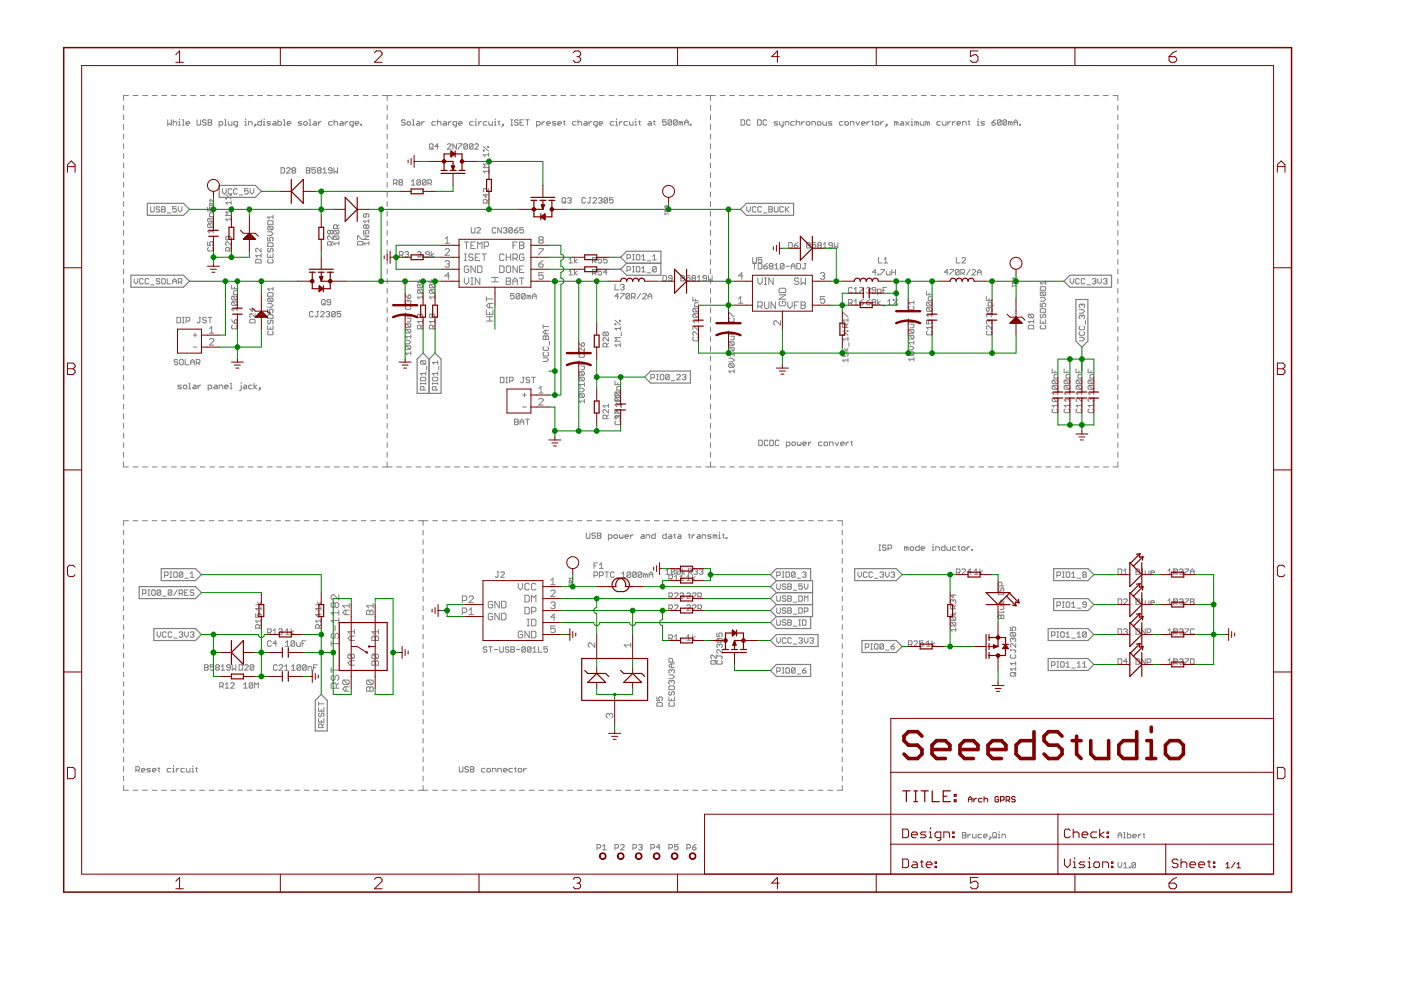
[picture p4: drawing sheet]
<svg xmlns="http://www.w3.org/2000/svg" width="297mm" height="210mm" viewBox="0 0 297 210" stroke-linecap="round" stroke-linejoin="round" font-family="sans-serif">
<g fill="none" stroke="#808080" stroke-width=".21">
<path d="M26.2 22.3v1M26.2 24.3v1.1M26.2 26.4v1M26.2 28.4v1.1M26.2 30.5v1M26.2 32.5v1.1M26.2 34.6v1M26.2 36.6v1.1M26.2 38.7v1M27.2 20.3h-1v1M28.2 20.3h1.1M30.3 20.3h1"/>
<path d="M32.3 20.3h1M34.3 20.3h1M35.6 25.4v1.1l.3-.3 .4 .3v-1.1M36.4 20.3h1M36.7 25.4v1.1M36.7 26l.2-.2h.4l.2 .2v.5M37.9 25.8h.2v.7M37.9 26.5h.4M38.1 25.2v.2M38.4 20.3h1M38.7 26.5h.4M38.7 25.4h.2v1.1"/>
<path d="M39.5 26.2h.7l-.2-.4h-.4l-.1 .2v.4l.1 .1h.4M40.4 20.3h1M41.8 25.4v1l.2 .1h.4l.1-.1v-1M42.5 20.3h1M43.7 25.6l-.2-.2h-.4l-.2 .2v.2l.2 .2h.4l.2 .4-.2 .1h-.4l-.2-.1M44.1 25.4h.6l.2 .2-.2 .4 .2 .4-.2 .1h-.6zM44.1 26h.6M44.5 20.3h1M46.5 26.5h.5l.2-.1v-.4l-.2-.2h-.5v1.1M46.5 20.3h1M47.6 26.5h.4M47.6 25.4h.2v1.1"/>
<path d="M48.4 25.8v.6l.2 .1h.6v-.7M48.5 20.3h1.1M50.4 26.5h-.6l-.2-.1v-.4l.2-.2h.6v.9l-.4 .2M50.6 20.3h1M51.9 25.8h.2v.7M51.9 26.5h.4M52.1 25.2v.2M52.6 20.3h1M52.7 26.5v-.7h.6l.2 .2v.5M54.1 26.4h.2v.1h-.2zM54.3 26.5l-.4 .4M54.6 20.3h1.1"/>
<path d="M55.4 25.4v1.1h-.6l-.1-.1v-.4l.1-.2h.6M55.8 25.8h.2v.7M55.8 26.5h.4M56 25.2v.2M56.7 20.3h1M57.4 25.8h-.6l-.2 .2 .8 .4-.2 .1h-.6M58 25.8h.3l.2 .2v.5h-.5l-.2-.1 .2-.2h.5M58.7 20.3h1M58.9 25.4v1.1h.6l.2-.1v-.4l-.2-.2h-.6M59.6 35.6h.6l.1 .2v.7l-.1 .2h-.6zM60.1 26.5h.4M60.1 25.4h.2v1.1"/>
<path d="M60.7 20.3h1.1M60.7 35.8l.2-.2h.4l.2 .2v.1l-.8 .8h.8M60.9 26.2h.8l-.2-.4h-.4l-.2 .2v.4l.2 .1h.4M62.1 36.1l-.2 .2 .2 .4h.4l.2-.2-.2-.4M62.1 36.1l-.2-.2 .2-.3h.4l.2 .2-.2 .3M62.1 36.1h.4M62.8 20.3h1M64 25.8h-.6l-.2 .2 .2 .2h.4l.2 .2-.2 .1h-.6M64.6 25.8h.4l.2 .2v.4l-.2 .1h-.4l-.2-.1v-.4zM64.8 20.3h1M65 35.6h.5l.2 .2-.2 .3 .2 .4-.2 .2h-.5zM65 36.1h.5"/>
<path d="M65.6 26.5h.3M65.6 25.4h.1v1.1M66.5 25.8h.4l.2 .2v.5h-.6l-.2-.1 .2-.2h.6M66.8 20.3h1.1M66.9 35.6h-.8v.5l.4-.2 .4 .2v.4l-.2 .2h-.4l-.2-.2M67.5 36.1l-.2-.2 .2-.3h.4l.2 .2-.2 .3M67.5 36.1l-.2 .2 .2 .4h.4l.2-.2-.2-.4M67.5 36.1h.4M67.5 25.8v.7M68.1 25.8l-.6 .4M68.5 36.7h.7M68.5 35.9l.4-.3v1.1"/>
<path d="M68.9 20.3h1M70.4 36.1h-.6l-.2-.2 .2-.3h.4l.2 .2v.7l-.2 .2h-.4l-.2-.2M70.4 25.8h-.6l-.1 .2v.4l.1 .1h.6M70.8 35.6v1.1l.4-.4 .4 .4v-1.1M70.8 26l.2-.2h.4l.2 .2v.5M70.8 25.4v1.1M70.9 20.3h1M72.2 25.8h.4l.1 .2v.5h-.5l-.2-.1 .2-.2h.5M72.9 20.3h1.1M73.2 25.8v.7M73.7 25.8l-.5 .4M74.9 26.5h-.6l-.2-.1v-.4l.2-.2h.6v.9l-.4 .2"/>
<path d="M75 20.3h1M75.3 26.2h.8l-.2-.4h-.4l-.2 .2v.4l.2 .1h.4M76.5 26.4h.2v.1h-.2zM77 20.3h1M79 20.3h1.1M81 20.3h2.1M82.1 20.3v1M82.1 22.3v1M82.1 24.3v1.1M82.1 26.4v1M82.1 28.4v1.1M82.1 30.5v1"/>
<path d="M82.1 32.5v1.1M82.1 34.6v1M82.1 36.6v1.1M82.1 38.7v1M83.4 38.9h.6l.2-.2v-.4l-.2-.2h-.6v1.1M83.8 38.9l.4 .3M84.1 20.3h1.1M84.8 38.7l-.2-.2 .2-.4h.4l.1 .2-.1 .4M84.8 38.7l-.2 .2 .2 .3h.4l.1-.1-.1-.4M84.8 38.7h.4M85.9 25.6l-.2-.2h-.4l-.2 .2 .2 .4h.4l.2 .2-.2 .3h-.4l-.2-.1M86.2 20.3h1"/>
<path d="M86.5 25.8h.4l.2 .2v.4l-.2 .1h-.4l-.2-.1v-.4zM87.2 38.5l.4-.4v1.1M87.2 39.2h.8M87.5 26.5h.3M87.5 25.4h.2v1.1M88.2 20.3h1.1M88.4 25.8h.4l.2 .2v.5h-.6l-.2-.1 .2-.2h.6M89.2 38.3v.8l-.2 .1h-.4l-.2-.1M89.2 38.3l-.2-.2h-.4l-.2 .2v.8M89.2 38.3l-.8 .8M89.4 25.8v.7M90 25.8l-.6 .4"/>
<path d="M90.3 20.3h1M90.3 38.3l-.7 .8M90.3 38.3v.8l-.2 .1h-.4l-.1-.1M90.3 38.3l-.2-.2h-.4l-.1 .2v.8M90.7 38.9h.6l.2-.2v-.4l-.2-.2h-.6v1.1M91 30.7l.2-.2h.4l.2 .2v.7l-.2 .2h-.4l-.2-.2zM91.1 38.9l.4 .3M91.4 31.2l.4 .4M92.3 20.3h1M92.3 25.8h-.5l-.2 .2v.4l.2 .1h.5M92.7 26l.2-.2h.4l.2 .2v.5M92.7 25.4v1.1"/>
<path d="M93 31.1h-.8l.6-.6v1.1M94.1 25.8h.4l.2 .2v.5h-.6l-.2-.1 .2-.2h.6M94.4 20.3h1M94.8 30.7l.2-.2h.4l.2 .2v.2l-.8 .7h.8M95.1 25.8v.7M95.6 25.8l-.5 .4M96.4 20.3h1.1M96.8 30.5v1.1l-.8-1.1v1.1M96.8 26.5h-.6l-.2-.1v-.4l.2-.2h.6v.9l-.4 .2M97.2 30.5h.7l-.7 1.1M97.2 26.2h.8l-.2-.4h-.4l-.2 .2v.4l.2 .1h.4M98.4 20.3h1.1"/>
<path d="M99.1 30.7v.7l-.2 .2h-.4l-.2-.2M99.1 30.7l-.2-.2h-.4l-.2 .2v.7M99.1 30.7l-.8 .7M100.3 30.7l-.2-.2h-.4l-.2 .2v.7M100.3 30.7v.7l-.2 .2h-.4l-.2-.2M100.3 30.7l-.8 .7M100.3 25.8h-.6l-.2 .2v.4l.2 .1h.6M100.5 20.3h1M100.7 30.7l.2-.2h.4l.2 .2v.2l-.8 .7h.8M100.7 25.8h.2v.7M100.7 26.5h.4M100.9 25.2v.2"/>
<path d="M101.5 25.8v.7M102.1 25.8l-.6 .4M102.5 31.8h.2v.2h-.2zM102.5 31.1l1.1 .9M102.5 20.3h1.1M103.2 25.8h-.5l-.2 .2v.4l.2 .1h.5M103.4 31.1h.2v.2h-.2zM103.6 39.9v.8l-.8-.8-.3 .2v.4l.2 .2M103.6 32.8h-1.1l.3 .4M103.6 32.4v.8M103.6 35.9v.8M103.6 36.3h-1.1l.3 .4"/>
<path d="M103.6 34.8h-1.1l.3 .4-.3 .3h1.1M103.6 25.8v.6l.2 .1h.6v-.7M103.8 33.6v.8M104.6 20.3h1M104.8 25.8h.2v.7M104.8 26.5h.4M105 25.2v.2M105.6 25.8h.4M105.8 25.6v.8l.2 .1M106.6 26.4h.1v.1h-.1zM106.6 20.3h1.1M106.7 26.5l-.3 .4"/>
<path d="M108.3 26.5h.4M108.3 25.4h.4M108.5 25.4v1.1M108.7 20.3h1M109.9 25.6l-.2-.2h-.4l-.2 .4 .2 .2h.4l.2 .4-.2 .1h-.4l-.2-.1M110.3 26h.3M110.7 20.3h1.1M111 25.4h-.7v1.1h.7M111.4 25.4h.8M111.8 25.4v1.1M112.8 20.3h1M113.8 26.5h.5l.2-.1v-.4l-.2-.2h-.5v1.1"/>
<path d="M114.8 20.3h1.1M114.9 25.8v.7M115.5 25.8l-.6 .4M115.9 26.2h.8l-.2-.4h-.4l-.2 .2v.4l.2 .1h.4M116.9 20.3h1M117.9 25.8h-.6l-.2 .2 .2 .2h.4l.2 .2-.2 .1h-.6M118.3 26.2h.7l-.2-.4h-.4l-.1 .2v.4l.1 .1h.4M118.9 20.3h1.1M119.4 25.8h.4M119.6 25.6v.8l.2 .1M120.9 20.3h1.1M122.1 25.8h-.5l-.2 .2v.4l.2 .1h.5"/>
<path d="M122.6 26l.1-.2h.4l.2 .2v.5M122.6 25.4v1.1M123 20.3h1.1M123.9 25.8h.4l.2 .2v.5h-.6l-.2-.1 .2-.2h.6M124.9 25.8v.7M125.1 20.3h1M125.5 25.8l-.6 .4M126.6 26.5h-.6l-.1-.1v-.4l.1-.2h.6v.9l-.4 .2M127 26.2h.8l-.2-.4h-.4l-.2 .2v.4l.2 .1h.4M127.1 20.3h1M129.1 20.3h1.1M130.1 25.8h-.5l-.2 .2v.4l.2 .1h.5"/>
<path d="M130.5 25.8h.2v.7M130.5 26.5h.4M130.7 25.2v.2M131.2 20.3h1M131.3 25.8v.7M131.9 25.8l-.6 .4M133.1 25.8h-.6l-.2 .2v.4l.2 .1h.6M133.2 20.3h1.1M133.5 25.8v.6l.1 .1h.6v-.7M134.6 25.8h.2v.7M134.6 26.5h.4M134.8 25.2v.2"/>
<path d="M135.3 20.3h1M135.4 25.8h.4M135.6 25.6v.8l.2 .1M137.3 20.3h1.1M137.5 25.8h.4l.2 .2v.5h-.6l-.1-.1 .1-.2h.6M138.5 25.8h.4M138.7 25.6v.8l.2 .1M139.4 20.3h1M141.2 25.4h-.7v.6l.4-.2 .3 .2v.4l-.1 .1h-.4l-.2-.1M141.4 20.3h1.1M142.4 25.6v.8l-.2 .1h-.4l-.2-.1M142.4 25.6l-.2-.2h-.4l-.2 .2v.8"/>
<path d="M142.4 25.6l-.8 .8M143.5 20.3h1M143.6 25.6v.8l-.2 .1h-.4l-.2-.1M143.6 25.6l-.2-.2h-.4l-.2 .2v.8M143.6 25.6l-.8 .8M144.4 26l-.4-.2v.7M144.4 26v.5M144.4 26l.1-.2 .2 .2v.5M145.2 26h.7M145.2 26.5v-.7l.3-.4 .4 .4v.7M145.5 20.3h1.1M146.3 26.4h.2v.1h-.2z"/>
<path d="M147.6 20.3h1M149.6 20.3h2.1M150.6 20.3v1M150.6 22.3v1M150.6 24.3v1.1M150.6 26.4v1M150.6 28.4v1.1M150.6 30.5v1M150.6 32.5v1.1M150.6 34.6v1M150.6 36.6v1.1M150.6 38.7v1"/>
<path d="M152.7 20.3h1M154.7 20.3h1M156.7 20.3h1.1M157.1 25.4h.6l.2 .2v.8l-.2 .1h-.6zM158.8 20.3h1M159 25.6l-.1-.2h-.4l-.2 .2v.8l.2 .1h.4l.1-.1M160.6 25.4h.6l.2 .2v.8l-.2 .1h-.6zM160.8 20.3h1M162.6 25.6l-.2-.2h-.4l-.2 .2v.8l.2 .1h.4l.2-.1M162.8 20.3h1.1M164.9 20.3h1M164.9 25.8h-.6l-.2 .2 .8 .4-.2 .1h-.6"/>
<path d="M165.3 25.8v.6l.2 .1h.6M166.1 25.8v.9l-.4 .2M166.5 26.5v-.7h.5l.2 .2v.5M166.9 20.3h1M168.4 25.8h-.6l-.2 .2v.4l.2 .1h.6M168.8 26l.2-.2h.4l.2 .2v.5M168.8 25.4v1.1M168.9 20.3h1.1M170 25.8v.7M170.5 25.8l-.5 .4M171 20.3h1M171.1 25.8h.4l.2 .2v.4l-.2 .1h-.4l-.2-.1v-.4z"/>
<path d="M172.1 26.5v-.7h.6l.2 .2v.5M173 20.3h1M173.3 26l.2-.2h.4l.2 .2v.4l-.2 .1h-.4l-.2-.1zM174.5 25.8v.6l.1 .1h.6v-.7M175 20.3h1.1M176.4 25.8h-.6l-.2 .2 .2 .2h.4l.2 .2-.2 .1h-.6M177.1 20.3h1M178.7 25.8h-.5l-.2 .2v.4l.2 .1h.5M179.1 20.3h1M179.3 25.8h.4l.2 .2v.4l-.2 .1h-.4l-.2-.1v-.4zM180.3 26.5v-.7h.6l.2 .2v.5M181.1 20.3h1.1"/>
<path d="M181.5 25.8l.4 .7 .3-.7M182.6 26.2h.8l-.2-.4h-.4l-.2 .2v.4l.2 .1h.4M183.2 20.3h1M183.8 25.8v.7M184.4 25.8l-.6 .4M184.8 25.8h.4M185 25.6v.8l.2 .1M185.2 20.3h1M185.8 25.8h.3l.2 .2v.4l-.2 .1h-.3l-.2-.1v-.4zM186.7 25.8v.7M187.2 20.3h1.1M187.3 25.8l-.6 .4"/>
<path d="M187.9 26.4h.2v.1h-.2zM188.1 26.5l-.4 .4M189.3 20.3h1M190 26l-.3-.2v.7M190 26v.5M190 26l.2-.2 .2 .2v.5M191 25.8h.4l.2 .2v.5h-.6l-.2-.1 .2-.2h.6M191.3 20.3h1M192 25.8l.8 .7M192.8 25.8l-.8 .7M193.2 25.8h.2v.7M193.2 26.5h.3"/>
<path d="M193.3 20.3h1.1M193.4 25.2v.2M194.3 26l-.3-.2v.7M194.3 26v.5M194.3 26l.2-.2 .2 .2v.5M195.1 25.8v.6l.2 .1h.6v-.7M195.3 20.3h1.1M196.7 26l-.4-.2v.7M196.7 26v.5M196.7 26l.1-.2 .2 .2v.5M197.4 20.3h1M199.4 25.8h-.6l-.2 .2v.4l.2 .1h.6"/>
<path d="M199.4 20.3h1M199.8 25.8v.6l.2 .1h.6v-.7M201 25.8v.7M201.4 20.3h1.1M201.5 25.8l-.5 .4M201.9 25.8v.7M202.5 25.8l-.6 .4M202.9 26.2h.8l-.2-.4h-.4l-.2 .2v.4l.2 .1h.4M203.5 20.3h1M204.1 26.5v-.7h.6l.2 .2v.5M205.3 25.8h.3M205.4 25.6v.8l.2 .1"/>
<path d="M205.5 20.3h1M207.2 25.8h.2v.7M207.2 26.5h.4M207.4 25.2v.2M207.5 20.3h1.1M208.7 25.8h-.5l-.2 .2 .2 .2h.4l.1 .2-.1 .1h-.6M209.6 20.3h1M210.3 26h.6l.2 .4-.2 .1h-.4l-.2-.1zM211.1 25.4l-.8 .6M211.6 20.3h1M212.3 25.6v.8l-.2 .1h-.4l-.2-.1M212.3 25.6l-.2-.2h-.4l-.2 .2v.8"/>
<path d="M212.3 25.6l-.8 .8M213.4 25.6v.8l-.2 .1h-.3l-.2-.1M213.4 25.6l-.2-.2h-.3l-.2 .2v.8M213.4 25.6l-.7 .8M213.6 20.3h1.1M214.2 26l-.4-.2v.7M214.2 26v.5M214.2 26l.2-.2 .2 .2v.5M215 26h.8M215 26.5v-.7l.4-.4 .4 .4v.7M215.7 20.3h1M216.2 26.4h.1v.1h-.1z"/>
<path d="M217.7 20.3h1M219.7 20.3h1M221.7 20.3h1.1M223.8 20.3h1M225.8 20.3h1M227.8 20.3h1.1M229.9 20.3h1M231.9 20.3h1M233.9 20.3h1.1M236 20.3h1v1M237 22.3v1M237 24.3v1.1"/>
<path d="M237 26.4v1M237 28.4v1.1M237 30.5v1M237 32.5v1.1M237 34.6v1M237 36.6v1.1M237 38.7v1M26.2 40.7v1M26.2 42.7v1.1M26.2 44.8v1M26.2 46.8v1.1M26.2 48.9v1"/>
<path d="M26.2 50.9v1.1M26.2 53v1M26.2 55v1M26.2 57v1.1M26.2 59.1v1M28.4 59.1v.7l.4 .4 .4-.4v-.7M30.4 59.2l-.2-.1h-.4l-.2 .1v.8l.2 .2h.4l.2-.2M31.5 59.2l-.2-.1h-.3l-.2 .1v.8l.2 .2h.3l.2-.2M31.9 43.8v1l.2 .2h.4l.2-.2v-1M33.9 59.2l-.2-.1h-.4l-.2 .1 .2 .4h.4l.2 .2-.2 .4h-.4l-.2-.2M33.9 44l-.2-.2h-.4l-.2 .4 .2 .2h.4l.2 .4-.2 .2h-.4l-.2-.2M34.3 43.8h.6l.2 .2-.2 .4 .2 .4-.2 .2h-.6z"/>
<path d="M34.3 44.4h.6M34.5 59.1h.4l.2 .1v.8l-.2 .2h-.4l-.2-.2v-.8zM35.5 59.1v1.1h.7M35.5 45.1h.7M36.6 59.6h.8M37.4 43.8h-.8v.6l.4-.2 .4 .2v.4l-.2 .2h-.4l-.2-.2M37.8 59.8h.6l.2-.2v-.4l-.2-.1h-.6v1.1M37.8 43.8v.8l.4 .4 .4-.4v-.8M38.2 59.8l.4 .4M44 51.3v.7h.6l-.2-.3 .2-.4h.4l.2 .2v.4l-.2 .1M44 44v.7h1.2M44.2 47.5l-.2 .2v.3l.2 .2h.8"/>
<path d="M44.2 46.3h.8l.2 .2v.4l-.2 .2M44.2 47.5h.8l.2 .2v.3l-.2 .2M44.2 52.5l-.2 .1v.4l.2 .2h.8l.2-.2v-.4l-.2-.1M44.2 46.3l-.2 .2v.4l.2 .2h.8M44.2 47.5l.8 .7M44.2 46.3l.8 .8M44.5 44.1h.7M44.5 43.9v.4M44.6 44.3v.4M45 43.6v-.4l-.4-.1-.1 .5h.7M45.2 49h-1.2l.4 .4M45.2 48.6v.8"/>
<path d="M45.2 45.1h-.6l-.2 .2v.6h.8M45.2 42.4v.4l-.5-.4-.2 .1 .1 .3M47.2 40v.8l.4 .3 .3-.3v-.8M47.9 42h.1v.2h-.1zM47.9 41.2l1.1 1M48.4 50.1v.6l-.2 .2-.3-.2v-.4l.1-.2h.8l.2 .2v.4l-.2 .2M48.6 53.2v-.6l-.2-.1h-.4l-.1 .1v.6h1.1M48.8 41.2h.2v.2h-.2zM49 51.3v.7l-.8-.7-.3 .2v.4l.1 .1M49 42.6v.7M49 46.1v.8M49 46.5h-1.1l.3 .4"/>
<path d="M49 44.9h-1.1l.3 .4-.3 .4h1.1M49 43h-1.1l.3 .3M49 52.5l-.4 .3M49.1 40.2l-.2-.2h-.3l-.2 .2v.8l.2 .1h.3l.2-.1M49.2 43.8v.7M50.3 40.2l-.2-.2h-.4l-.2 .2v.8l.2 .1h.4l.2-.1M50.7 41.3h.8M52.6 40h-.7v.6l.3-.2 .4 .2v.4l-.2 .1h-.4l-.1-.1M53 40v.8l.4 .3 .4-.3v-.8M54.4 55h.8l.2 .2v.6h-1.2v-.6zM55.4 52.6v.8l-.8-.8-.4 .2v.4l.2 .2M55.4 54.2h-1.2l.4 .4"/>
<path d="M55.4 53.8v.8M56.7 53.8v.8h1.2v-.8M56.7 51.7l.2-.2h.8l.2 .2v.5h-1.2zM56.7 50.3v.8h.6l-.2-.4 .2-.4h.4l.2 .2v.4l-.2 .2M56.7 49.1h.8l.4 .4-.4 .4h-.8M56.9 55l-.2 .2v.4l.2 .2h.8l.2-.2v-.4l-.2-.2M56.9 46.8h.8l.2 .2v.6h-1.2v-.6zM56.9 48l-.2 .2v.3l.2 .2h.8M56.9 52.6l-.2 .2v.4l.2 .2 .4-.2v-.4l.2-.2 .4 .2v.4l-.2 .2M56.9 48h.8l.2 .2v.3l-.2 .2M56.9 48l.8 .7M57.3 54.2v.4"/>
<path d="M57.9 45.6v.8M57.9 46h-1.2l.4 .4M70 49l-.2-.2-.4 .2v.4l.2 .2 .4-.2M70 49l.2-.2 .4 .2v.4l-.2 .2-.4-.2M70 49v.4M70.2 51.9v-.5l-.2-.2h-.4l-.2 .2v.5h1.2M70.6 50v.8l-.8-.8-.4 .2v.4l.2 .2M70.6 51.2l-.4 .4M70.9 48.8l-.2 .2v.4l.2 .2h.8M70.9 48.8h.8l.2 .2v.4l-.2 .2M70.9 50h.8l.2 .2v.4l-.2 .2M70.9 48.8l.8 .8"/>
<path d="M70.9 50l-.2 .2v.4l.2 .2h.8M70.9 50l.8 .8M71.5 48.4v-.5l-.2-.2h-.4l-.2 .2v.5h1.2M71.9 47.7l-.4 .3M71.9 51.6h-1.2l.4 .3M71.9 51.2v.7M75.8 50.8v-.8l1.1 .8M75.8 51.4l.2-.2h.8l.1 .2v.5h-1.1zM77.1 48.8v.8h.5l-.2-.4 .2-.4h.4l.2 .2v.4l-.2 .2M77.1 50h1.1l-1.1 .8h1.1M77.6 45.3v.6l-.2 .2-.3-.2v-.4l.2-.2h.7l.2 .2v.4l-.2 .2M77.6 47.9l.2-.2 .4 .2v.3l-.2 .2-.4-.2"/>
<path d="M77.6 47.9l-.2-.2-.3 .2v.3l.2 .2 .3-.2M77.6 47.9v.3M78.2 51.6h-1.1l.3 .3M78.2 46.5v.8M78.2 51.2v.7M78.2 46.9h-1.1l.3 .4M82.1 40.7v1M82.1 42.7v1.1M82.1 44.8v1M82.1 46.8v1.1M82.1 48.9v1M82.1 50.9v1.1"/>
<path d="M82.1 53v1M82.1 55v1M82.1 57v1.1M82.1 59.1v1M84.7 54.1h.6l.1-.2v-.4l-.1-.2h-.6v1.2M85.1 54.1l.3 .4M85.9 53.5l.1-.2h.4l.2 .2-.2 .4M86.2 53.9h.2M86.4 53.9l.2 .2-.2 .4h-.4l-.1-.2M88.5 53.5l.2-.2h.4l.2 .2-.2 .4M88.5 59.9h1.1M88.9 53.9h.2"/>
<path d="M88.9 59.3l.4 .6 .3-.6M89.1 53.9l.2 .2-.2 .4h-.4l-.2-.2M89.7 54.3h.2v.2h-.2zM91 53.9h-.6l-.2-.2 .2-.4h.4l.2 .2v.8l-.2 .2h-.4l-.2-.2M91 59.9h1.2M91.4 53.3v1.2M91.4 59.3l.4 .6 .4-.6M92 53.7l-.6 .4 .6 .4M94.4 55.5l.2-.2h.5l.2 .2-.2 .5M94.4 51.6h.9M94.4 50.7l.4-.5v1.4M94.4 53l.2-.3h.5l.2 .3v.2l-.9 .9h.9"/>
<path d="M94.8 56h.3M95.1 56l.2 .2-.2 .5h-.5l-.2-.3M95.3 58.5h-.9l.7-.7v1.4M98.4 51.3h1M98.4 55.2h.5M98.4 53.8h.5M98.4 58.9v1l.5 .4 .5-.4v-1M98.7 53.8v1.4M98.9 51.3v1.4M99.4 56.6l-.3-.2h-.4l-.3 .2v1l.3 .2h.4l.3-.2v-.5h-.5M99.8 52h.5M99.8 58.9h.5"/>
<path d="M99.9 48.3v.9l.2 .2h.4l.2-.2v-.9M100.1 58.9v1.4M100.3 54.1l-.2-.3h-.5l-.2 .3 .2 .4h.5l.2 .3-.2 .4h-.5l-.2-.2M100.8 51.3h-1v1.4h1M100.8 56.4v1.4l-1-1.4v1.4M100.8 54.5h.4M101.1 48.5l.2-.2h.4l.2 .2v.1l-.8 .8h.8M101.3 52.7v-1.4l.4 .5 .5-.5v1.4M101.3 56.4h.7l.2 .2v1l-.2 .2h-.7zM101.7 53.8h-.9v1.4h.9M101.7 58.9v1.4l-.9-1.4v1.4M102.2 53.8h.9"/>
<path d="M102.7 52.2h.7l.2-.2v-.5l-.2-.2h-.7v1.4M102.7 53.8v1.4M103 41.1v.8l-.5-.6h1.1M103.2 43.1v-.6l-.2-.2h-.3l-.2 .2v.6h1.1M103.6 42.3l-.4 .4M104.2 59.8h1.4M104.2 58.8h1.4M104.9 58.8v1M105.1 48.5l-.2-.2h-.3l-.2 .2v.7l.2 .2h.3l.2-.2M105.9 56.4h.7l.3 .2v1l-.3 .2h-.7zM106.3 48.3v1.1l-.8-1.1v1.1M106.7 48.5l.2-.2h.4l.2 .2-.2 .3"/>
<path d="M106.9 54.1l-.3-.3h-.4l-.3 .3v.9l.3 .2h.4l.3-.2M107.1 48.8h.2M107.3 48.8l.2 .2-.2 .4h-.4l-.2-.2M107.3 59.6h.7M107.3 56.6l.3-.2h.4l.3 .2v1l-.3 .2h-.4l-.3-.2zM107.3 58.9h.7l.3 .3-.3 .4 .3 .5-.3 .2h-.7zM107.3 54.5h1M107.3 53.8v1.4M108.3 53.8v1.4M108.6 48.5l-.2-.2h-.3l-.2 .2v.7M108.6 48.5v.7l-.2 .2h-.3l-.2-.2M108.6 48.5l-.7 .7"/>
<path d="M108.8 59.6h.9M108.8 52h.4M108.8 54.8h.7l.2-.3v-.4l-.2-.3h-.7v1.4M109.1 48.8h.5l.2 .4-.2 .2h-.4l-.1-.2zM109.2 54.8l.5 .4M109.7 51.3h-.9v1.4M109.7 56.4v1.4l-.9-1.4v1.4M109.8 48.3l-.7 .5M110.2 51.3h.6l.3 .2-.3 .5 .3 .5-.3 .2h-.6zM110.2 52h.6M110.2 58.9h.9M110.2 57.1h.4"/>
<path d="M110.6 58.9v1.4M111 48.3h-.8v.5l.4-.2 .4 .2v.4l-.2 .2h-.4l-.2-.2M111.1 54.1l-.3-.3h-.4l-.2 .3v.9l.2 .2h.4l.3-.2v-.5h-.5M111.1 56.4h-.9v1.4h.9M114.2 52.7h1v.3l-1 .9v.2M114.2 56h.7l.3 .4-.3 .3h-.4l-.3-.3zM114.5 50.9l-.3 .2 .3 .5h.4l.3-.2-.3-.5M114.5 50.9l-.3-.2 .3-.5h.4l.3 .2-.3 .5M114.5 50.9h.4M115.2 57.8h-1v.7l.7-.2 .3 .2v.5l-.3 .2h-.4l-.3-.2M115.2 55.3l-1 .7M119.4 41.9h.3l.2 .2v.8l-.2 .2h-.3l-.2-.2v-.8z"/>
<path d="M119.5 42.7l.4 .4M120.3 42.1l.2-.2h.4l.2 .2-.2 .4M120.6 55.8h.8M120.6 58.3h.8M120.6 57.5l.4-.4v1.2M120.6 55l.4-.4v1.2M120.7 42.5h.2M120.9 42.5l.2 .2-.2 .4h-.4l-.2-.2M121.8 54.6v1.2M121.8 57.1v1.2M122.4 57.5l-.6 .4 .6 .4M122.4 55l-.6 .4 .6 .4"/>
<path d="M124.1 42.1l-.1-.2h-.4l-.2 .2v.8l.2 .2h.4l.1-.2M124.9 41.9h.4M125.1 41.9v1l-.2 .2-.4-.2M125.6 55.4h.6l.2-.2v-.4l-.2-.2h-.6v1.2M125.6 57.9h.6l.2-.2v-.4l-.2-.2h-.6v1.2M125.7 42.1l.2-.2h.4l.2 .2v.2l-.8 .8h.8M126 57.9l.4 .4M126 55.4l.4 .4M126.9 42.1l.2-.2h.4l.2 .2-.2 .4M127.3 42.5h.2M127.5 42.5l.2 .2-.2 .4h-.4l-.2-.2M127.6 54.6h-.8v.6l.4-.2 .4 .2v.4l-.2 .2h-.4l-.2-.2"/>
<path d="M127.6 57.1h-.8v.6l.4-.2 .4 .2v.4l-.2 .2h-.4l-.2-.2M128.7 54.6h-.7v.6l.3-.2 .4 .2v.4l-.2 .2h-.4l-.1-.2M128.7 57.7h-.7l.5-.6v1.2M128.8 42.1v.8l-.2 .2h-.4l-.1-.2M128.8 42.1l-.2-.2h-.4l-.1 .2v.8M128.8 42.1l-.7 .8M130 41.9h-.8v.6l.4-.2 .4 .2v.4l-.2 .2h-.4l-.2-.2M132.9 57.3h.6l.2-.2v-.4l-.2-.2h-.6v1.2M132.9 54.7h.6l.2-.2v-.3l-.2-.2h-.6v1.1M134.1 56.5h.4M134.1 57.7h.4M134.1 54h.4"/>
<path d="M134.1 55.1h.4M134.3 54v1.1M134.3 56.5v1.2M134.9 56.7l.2-.2h.4l.2 .2v.8l-.2 .2h-.4l-.2-.2zM135.1 54h.4l.2 .2v.7l-.2 .2h-.4l-.2-.2v-.7zM136.1 56.9l.3-.4v1.2M136.1 57.7h.7M136.1 54.4l.3-.4v1.1M136.1 55.1h.7M137.2 57.8h.8M137.2 55.3h.8M138.4 54.4l.4-.4v1.1"/>
<path d="M138.4 55.1h.7M139.1 56.7l-.1-.2h-.4l-.2 .2v.8M139.1 56.7v.8l-.1 .2h-.4l-.2-.2M139.1 56.7l-.7 .8M140.5 58.4h.6l.2 .2v.8l-.2 .2h-.6zM141 45.4h.7M141 45.1v.5M141.4 43.8l.1-.2 .2 .2-.1 .3M141.4 43.8l-.2-.2-.2 .2 .1 .3M141.4 43.8v.1M141.5 44.9v-.4l-.4-.1-.1 .5h.7M142.5 59h-.6l-.2-.2 .2-.4h.4l.2 .2v.8l-.2 .2h-.4l-.2-.2"/>
<path d="M144.4 58.4h.5l.2 .2-.2 .4 .2 .4-.2 .2h-.5zM144.4 59h.5M146.3 58.4h-.8v.6l.4-.2 .4 .2v.4l-.2 .2h-.4l-.2-.2M146.9 59l-.2-.2 .2-.4h.4l.2 .2-.2 .4M146.9 59l-.2 .2 .2 .4h.4l.2-.2-.2-.4M146.9 59h.4M147.9 59.6h.7M147.9 58.8l.4-.4v1.2M149.8 59h-.6l-.2-.2 .2-.4h.4l.2 .2v.8l-.2 .2h-.4l-.2-.2M150.2 58.4v1.2l.4-.4 .4 .4v-1.2M150.6 40.7v1M150.6 42.7v1.1"/>
<path d="M150.6 44.8v1M150.6 46.8v1.1M150.6 48.9v1M150.6 50.9v1.1M150.6 53v1M150.6 55v1M150.6 57v1.1M150.6 59.1v1M157.5 58.5h-.9l.7-.7v1.4M158.3 43.8v.8l.4 .4 .4-.4v-.8M159.6 54.6v1l.2 .2h.4l.2-.2v-1M159.6 55.9h.8"/>
<path d="M160 55.9v1.1M160.3 44l-.2-.2h-.4l-.2 .2v.8l.2 .2h.4l.2-.2M160.7 58.9v1l.4 .4 .5-.4v-1M160.8 55.9h.6l.1 .1v.8l-.1 .2h-.6zM161.4 44l-.2-.2h-.3l-.2 .2v.8l.2 .2h.3l.2-.2M161.5 54.6h-.7v.6l.3-.2 .4 .2v.4l-.1 .2h-.4l-.2-.2M161.8 45.1h.8M161.9 56.5h.6l.2 .3-.2 .2h-.4l-.2-.2zM162.1 58.9h.4M162.3 58.9v1.4M162.7 55.9l-.8 .6M163 43.8h.6l.2 .2-.2 .4 .2 .4-.2 .2h-.6z"/>
<path d="M163 44.4h.6M163.3 56.5l-.2 .1 .2 .4h.4l.2-.2-.2-.3M163.3 56.5l-.2-.2 .2-.4h.4l.2 .1-.2 .5M163.3 56.5h.4M163.9 58.9v1.4l-.9-1.4v1.4M164.2 43.8v1l.2 .2h.4l.2-.2v-1M164.3 57h.8M164.3 56.3l.4-.4v1.1M166.1 44l-.2-.2h-.4l-.1 .2v.8l.1 .2h.4l.2-.2M166.2 56l-.2-.1h-.4l-.2 .1v.8M166.2 56v.8l-.2 .2h-.4l-.2-.2M166.2 56l-.8 .8"/>
<path d="M166.5 43.8v1.2M166.6 56.5h.8M166.7 44.4l.6 .6M167.2 51.4h.6l.2 .2v.8l-.2 .2h-.6zM167.3 43.8l-.8 .8M167.8 56.5h.8M167.8 57v-.7l.4-.4 .4 .4v.7M168.4 52h.6l.2 .4-.2 .2h-.4l-.2-.2zM169 55.9h.5l.2 .1v.8l-.2 .2h-.5zM169.2 51.4l-.8 .6M169.4 59.2l-.3-.3h-.4l-.3 .5 .3 .2h.4l.3 .5-.3 .2h-.4l-.3-.2M169.8 58.9v1.4l.5-.4 .5 .4v-1.4"/>
<path d="M170.5 55.9h.4M170.7 55.9v.9l-.2 .2-.4-.2M171 51.4h.6l.2 .2-.2 .4 .2 .4-.2 .2h-.6zM171 52h.6M173 51.4h-.8v.6l.4-.2 .4 .2v.4l-.2 .2h-.4l-.2-.2M173.6 52l-.2 .2 .2 .4h.3l.2-.2-.2-.4M173.6 52l-.2-.2 .2-.4h.3l.2 .2-.2 .4M173.6 52h.3M173.9 58l.3-.2h.4l.3 .2-.3 .5M174.4 58.5h.2M174.5 52.6h.8M174.5 51.8l.4-.4v1.2"/>
<path d="M174.6 58.5l.3 .2-.3 .5h-.4l-.3-.2M176.5 52h-.6l-.2-.2 .2-.4h.4l.2 .2v.8l-.2 .2h-.4l-.2-.2M176.9 51.4v1.2l.4-.4 .4 .4v-1.2M185.8 57.7h-.8l.6-.6v1.2M186.2 58.1h.2v.2h-.2zM186.3 54.6v1.2h.7M186.8 57.1h.7l-.7 1.2M187.4 55.8h.8M187.4 55l.4-.4v1.2M187.9 57.5v.6l.2 .2h.6v-.8M189.1 57.7h.8M189.1 57.1v1.2"/>
<path d="M189.9 57.1v1.2M201 57.7h-.8l.6-.6v1.2M201.4 57.1h.8v.2l-.8 .8v.2M202.8 54.6v1.2h.7M203.3 57.3l-.7 .8M203.3 57.3l-.1-.2h-.4l-.2 .2v.8M203.3 57.3v.8l-.1 .2h-.4l-.2-.2M203.7 57.9h.6l.2-.2v-.4l-.2-.2h-.6v1.2M203.9 54.8l.2-.2h.4l.2 .2v.2l-.8 .8h.8M204.1 57.9l.4 .4M205.7 57.1l-.8 1.2M206.1 57.3l.2-.2h.4l.2 .2v.2l-.8 .8h.8"/>
<path d="M207.2 57.7h.8M207.2 58.3v-.8l.4-.4 .4 .4v.8M215 58.9v.5l-.4-.4h.8M221.7 59.6v.8M221.7 60h-1.1l.3 .4M226.9 59.1v.7l.4 .4 .4-.4v-.7M228.8 59.2l-.2-.1h-.3l-.2 .1v.8l.2 .2h.3l.2-.2M230 59.2l-.2-.1h-.4l-.1 .1v.8l.1 .2h.4l.2-.2M231.6 59.2l.2-.1h.4l.1 .1-.1 .4M232 59.6h.2M232.2 59.6l.1 .2-.1 .4h-.4l-.2-.2M232.7 59.1v.7l.4 .4 .4-.4v-.7"/>
<path d="M233.9 59.2l.2-.1h.4l.2 .1-.2 .4M234.3 59.6h.2M234.5 59.6l.2 .2-.2 .4h-.4l-.2-.2M237 40.7v1M237 42.7v1.1M237 44.8v1M237 46.8v1.1M237 48.9v1M237 50.9v1.1M237 53v1M237 55v1M237 57v1.1"/>
<path d="M237 59.1v1M26.2 61.2v1M26.2 63.2v1M26.2 65.2v1.1M26.2 67.3v1M26.2 69.3v1.1M26.2 71.4v1M26.2 73.4v1.1M26.2 75.5v1M26.2 77.5v1M26.2 79.5v1.1M31.9 60.4h.8"/>
<path d="M36.6 60.2v-.8l.4-.3 .4 .3v.8M37.5 67.3h.6l.2 .2v.8l-.2 .2h-.6zM37.7 76.4l-.2-.2h-.4l-.2 .2 .2 .4h.4l.2 .2-.2 .3h-.4l-.2-.1M38.1 76.4l.2-.2h.4l.2 .2v.8l-.2 .1h-.4l-.2-.1zM38.7 68.5h.4M38.7 67.3h.4M38.9 67.3v1.2M39.3 76.2v1.1h.7M39.5 68.1h.5l.2-.2v-.4l-.2-.2h-.5v1.2M40.4 76.8h.8M40.4 77.3v-.7l.4-.4 .4 .4v.7M41 71.1h.7"/>
<path d="M41 73.6h.7M41.3 70.7v.7M41.6 77h.6l.2-.2v-.4l-.2-.2h-.6v1.1M42 77l.4 .3M42.2 67.3h.4M42.4 67.3v1l-.2 .2-.4-.2M43.8 67.5l-.3-.2h-.3l-.2 .2 .2 .4h.3l.3 .2-.3 .4h-.3l-.2-.2M44.1 67.3h.8M44.4 69.7l.5-.5v1.4M44.4 70.6h.9M44.4 72l.2-.2h.5l.2 .2v.2l-.9 1h.9M44.5 67.3v1.2"/>
<path d="M49.1 60.5v.7h1.2M49.1 67.8l.6 .8M49.3 62.8h.8l.2 .2v.4l-.2 .2M49.3 68.9l-.2 .3v.3l.2 .2h.8l.2-.2v-.3l-.2-.3M49.3 64h.8l.2 .2v.4l-.2 .1M49.3 64l-.2 .2v.4l.2 .1h.8M49.3 62.8l-.2 .2v.4l.2 .2h.8M49.3 64l.8 .7M49.3 62.8l.8 .8M49.7 68l.2-.2 .4 .2v.4l-.2 .2h-.4zM49.7 60.9v.3M50.3 65.5h-1.2l.4 .4"/>
<path d="M50.3 65.1v.8M50.3 61.6h-.6l-.2 .2v.6h.8M52.9 67.9l.2-.2h.8l.2 .2v.6h-1.2zM53.5 65.3v.8l-.6-.6h1.2M54.1 66.5v.8l-.8-.8h-.2l-.2 .2v.4l.2 .2M56.7 65.6v.7h.6l-.2-.6 .2-.1h.4l.2 .1v.4l-.2 .2M56.7 69v.8h1.2v-.8M56.7 64.4h.8l.4 .3-.4 .4h-.8M56.9 62h.8l.2 .2v.6h-1.2v-.6zM56.9 70.2l-.2 .2v.4l.2 .2h.8l.2-.2v-.4l-.2-.2M56.9 67.9l-.2 .2v.4l.2 .1 .4-.1v-.4l.2-.2 .4 .2v.4l-.2 .1M56.9 66.7h.8l.2 .2v.6h-1.2v-.6z"/>
<path d="M56.9 63.2l-.2 .2v.4l.2 .2h.8M56.9 63.2h.8l.2 .2v.4l-.2 .2M56.9 63.2l.8 .8M57.3 69.4v.4M57.9 60.9v.7M57.9 61.3h-1.2l.4 .3M66.4 66.2l-.2-.2h-.4l-.2 .2v.8l.2 .2h.4l.2-.2M67.2 66h.4M67.4 66v1l-.2 .2-.4-.2M68 66.2l.2-.2h.3l.2 .2v.2l-.7 .8h.7M68.4 63.5h.3l.2 .2v.8l-.2 .1h-.3l-.2-.1v-.8zM68.6 64.3l.3 .3"/>
<path d="M69.1 66.2l.2-.2h.4l.2 .2-.2 .4M69.5 66.6h.2M69.7 66.6l.2 .2-.2 .4h-.4l-.2-.2M70.1 64.1h-.6l-.2-.2 .2-.4h.4l.2 .2v.8l-.2 .1h-.4l-.2-.1M71.1 66.2l-.2-.2h-.4l-.2 .2v.8M71.1 66.2v.8l-.2 .2h-.4l-.2-.2M71.1 66.2l-.8 .8M72.2 66h-.7v.6l.4-.2 .3 .2v.4l-.1 .2h-.4l-.2-.2M82.1 61.2v1M82.1 63.2v1M82.1 65.2v1.1M82.1 67.3v1"/>
<path d="M82.1 69.3v1.1M82.1 71.4v1M82.1 73.4v1.1M82.1 75.5v1M82.1 77.5v1M82.1 79.5v1.1M86 62.5l.5 .8M86 66.3v.8h1.1M86 72.2h.7l.4 .3-.4 .4h-.7M86.1 69.8l-.1 .2v.4l.1 .2h.8M86.1 68.6l-.1 .2v.4l.1 .2h.8M86.1 69.8h.8l.2 .2v.4l-.2 .2"/>
<path d="M86.1 73.3h.8l.2 .2v.4l-.2 .2M86.1 68.6h.8l.2 .2v.4l-.2 .2M86.1 64.8l-.1 .2v.4l.1 .2h.8l.2-.2v-.4l-.2-.2M86.1 73.3l-.1 .2v.4l.1 .2h.8M86.1 73.3l.8 .8M86.1 69.8l.8 .8M86.1 68.6l.8 .8M86.3 67.5h.8v.6l-.2 .1h-.6M86.5 63.9l-.2-.2-.3 .2v.3l.1 .2M86.5 62.7l.2-.2 .4 .2v.4l-.2 .2h-.4zM86.5 63.9l.2-.2 .4 .2v.3l-.2 .2M86.5 63.9v.2"/>
<path d="M86.5 66.7v.4M87.1 71v.8M87.1 74.5v.8M87.1 74.9h-1.1l.3 .4M87.1 71.4h-1.1l.3 .4M88.7 60.3l.8 .7M88.7 61.4l-.2 .2v.4l.2 .2h.8M88.7 60.3h.8l.1 .2v.3l-.1 .2M88.7 61.4h.8l.1 .2v.4l-.1 .2M88.7 60.3l-.2 .2v.3l.2 .2h.8M88.7 61.4l.8 .8M89.1 66.8l.2-.2 .3 .2v.4l-.1 .2-.4-.2"/>
<path d="M89.1 66.8l-.2-.2-.4 .2v.4l.2 .2 .4-.2M89.1 66.8v.4M89.3 69.7v-.5l-.2-.2h-.4l-.2 .2v.5h1.1M89.3 76.5h.8l.2 .2v.3l-.2 .2M89.3 76.5l-.2 .2v.3l.2 .2h.8M89.3 76.5l.8 .7M89.6 68.2h-1.1l.4 .3M89.6 63h-1.1l.4 .4M89.6 62.6v.8M89.6 67.8v.7M89.6 69l-.3 .3M90.3 78.8v.8"/>
<path d="M90.3 79.2h-1.2l.4 .4M90.5 77.6v.8M91.2 60.3h.8l.2 .2v.3l-.2 .2M91.2 61.4l.8 .8M91.2 60.3l-.2 .2v.3l.2 .2h.8M91.2 61.4l-.2 .2v.4l.2 .2h.8M91.2 61.4h.8l.2 .2v.4l-.2 .2M91.2 60.3l.8 .7M91.6 66.6v.6l-.2 .2-.4-.2v-.4l.2-.2h.8l.2 .2v.4l-.2 .2M91.8 69.7v-.5l-.2-.2h-.4l-.2 .2v.5h1.2M92.2 68.2h-1.2l.4 .3M92.2 63h-1.2l.4 .4"/>
<path d="M92.2 62.6v.8M92.2 67.8v.7M92.2 69l-.4 .3M92.8 76.9h-1.1l.4 .3M92.8 79.2h-1.1l.4 .4M92.8 76.5v.7M92.8 78.8v.8M93 77.6v.8M99.8 60.3h.5M103.1 63.4h1.4M103.1 68.1h1.4M103.1 67.1h1.4"/>
<path d="M103.1 62.9v1M103.1 65.7v1h1.4v-1M103.8 64.3v1M103.8 66.2v.5M103.8 67.1v1M104.5 64.3h-.9l-.5 .5 .5 .5h.9M106.1 80h.6l.1 .2v.8l-.1 .2h-.6zM107.3 80h.3M107.4 80v1.2M108.8 60.3v-.9l.4-.5 .5 .5v.9M109 62.2h-.8v.6l.4-.2 .4 .2v.4l-.2 .2h-.4l-.2-.2M110.2 62.4l-.2-.2h-.4l-.2 .2v.8"/>
<path d="M110.2 62.4v.8l-.2 .2h-.4l-.2-.2M110.2 62.4l-.8 .8M110.8 80h.3M111 80v1l-.2 .2-.4-.2M111.4 62.4l-.2-.2h-.4l-.2 .2v.8M111.4 62.4v.8l-.2 .2h-.4l-.2-.2M111.4 62.4l-.8 .8M112.1 62.8l-.3-.2v.8M112.1 62.8v.6M112.1 62.8l.2-.2 .2 .2v.6M112.7 80h.8M112.9 63.4v-.8l.4-.4 .4 .4v.8"/>
<path d="M112.9 62.8h.8M113.1 80v1.2M115.1 75.9h.8l.4 .4-.4 .3h-.8M115.1 71.4l.2-.2 .4 .2 .4-.2 .2 .2v.6h-1.2zM115.1 68.9v.7M115.1 69.2h1.2M115.3 74.7l-.2 .2v.4l.2 .2h.8l.2-.2v-.4l-.2-.2M115.3 73.5l-.2 .2v.4l.2 .2h.8l.2-.2v-.4l-.2-.2M115.7 70v.8M115.7 71.4v.6M116.3 70h-.8l-.4 .4 .4 .4h.8M116.5 72.3v.8"/>
<path d="M122.8 76.5v.7h1.1M122.8 72.7l.5 .7M123 75l-.2 .2v.4l.2 .2h.7l.2-.2v-.4l-.2-.2M123 78.8l-.2 .2v.4l.2 .2h.7M123 80l-.2 .2v.4l.2 .2h.7M123 78.8h.7l.2 .2v.4l-.2 .2M123 80h.7l.2 .2v.4l-.2 .2M123 80l.7 .8M123 78.8l.7 .8M123.1 77.6h.8v.6l-.2 .2h-.6M123.3 72.9l.4-.2 .2 .2v.3l-.2 .2h-.4zM123.3 76.9v.3"/>
<path d="M123.9 73.8v.8l-.8-.8-.3 .2v.4l.2 .2M128 70.4h.8l.2 .2v.4l-.2 .2M128 70.4l-.2 .2v.4l.2 .2h.8M128 70.4l.8 .8M128.6 73.5v-.5l-.2-.2h-.4l-.2 .2v.5h1.2M129 71.6v.7l-.8-.7h-.2l-.2 .2v.4l.2 .1M129 72.8l-.4 .4M130.4 68.7h.2v.2h-.2zM130.4 60.3v1.2h.8M130.4 67.9l1.1 1M131.2 62.8h-.8l.6-.6v1.2M131.3 67.9h.2v.2h-.2z"/>
<path d="M131.5 71.6h-1.1l.4 .4-.4 .3h1.1M131.5 73.2h-1.1l.4 .3M131.5 69.3v.7M131.5 72.8v.7M131.5 69.6h-1.1l.4 .4M131.6 62.2h.7v.2l-.7 .8v.2M131.6 60.5l.1-.2h.4l.2 .2-.2 .4M131.7 70.4v.8M132 60.9h.1M132.1 60.9l.2 .2-.2 .4h-.4l-.1-.2M133.5 62.4l-.2-.2h-.4l-.2 .2v.8M133.5 62.4v.8l-.2 .2h-.4l-.2-.2"/>
<path d="M133.5 62.4l-.8 .8M133.9 63h.6l.2-.2v-.4l-.2-.2h-.6v1.2M134.3 63l.4 .4M135.8 62.2l-.7 1.2M136.2 62.4l.2-.2h.4l.2 .2v.2l-.8 .8h.8M137.4 62.8h.8M137.4 63.4v-.8l.4-.4 .4 .4v.8M139.2 79.4h.4M139.4 79.4v1.1M140 79.6l.2-.2h.3l.2 .2v.7l-.2 .2h-.3l-.2-.2zM141.9 79.6l-.8 .7M141.9 79.6v.7l-.2 .2h-.4l-.2-.2"/>
<path d="M141.9 79.6l-.2-.2h-.4l-.2 .2v.7M143.5 79.6l.2-.2h.3l.2 .2v.2l-.7 .7h.7M144.6 79.6l.2-.2h.4l.2 .2-.2 .3M145 79.9h.2M145.2 79.9l.2 .2-.2 .4h-.4l-.2-.2M146.9 69.9v-.7h.2l.8 .7h.2M146.9 63v.8h1.2M147.1 71.5l-.2 .2v.4l.2 .2h.8l.2-.2v-.4l-.2-.2M147.1 65.3l.8 .8M147.1 66.5l-.2 .2v.4l.2 .2h.8M147.1 65.3h.8l.2 .2v.4l-.2 .2M147.1 66.5h.8l.2 .2v.4l-.2 .2"/>
<path d="M147.1 65.3l-.2 .2v.4l.2 .2h.8M147.1 66.5l.8 .8M147.5 63.4v.4M148.1 70.3v.8l-.8-.8-.4 .2v.4l.2 .2M148.1 68.1h-1.2l.4 .4M148.1 67.7v.8M148.1 64.2h-.6l-.2 .2v.6h.8M150.6 61.2v1M150.6 63.2v1M150.6 65.2v1.1M150.6 67.3v1M150.6 69.3v1.1"/>
<path d="M150.6 71.4v1M150.6 73.4v1.1M150.6 75.5v1M150.6 77.5v1M150.6 79.5v1.1M154.5 67.1v-.8l1.2 .8M154.5 70.1v.8h1.2M154.5 76h.8l.4 .3-.4 .4h-.8M154.7 72.5l-.2 .1v.4l.2 .2h.8M154.7 73.6l-.2 .2v.4l.2 .2h.8M154.7 67.5l-.2 .2v.4l.2 .1h.8l.2-.1v-.4l-.2-.2M154.7 77.1l-.2 .2v.4l.2 .2h.8"/>
<path d="M154.7 72.5h.8l.2 .1v.4l-.2 .2M154.7 73.6h.8l.2 .2v.4l-.2 .2M154.7 77.1h.8l.2 .2v.4l-.2 .2M154.7 77.1l.8 .8M154.7 73.6l.8 .8M154.7 72.5l.8 .7M154.9 71.3h.8v.6l-.2 .2h-.6M155.1 70.5v.4M155.7 74.8v.8M155.7 78.3v.8M155.7 78.7h-1.2l.4 .4M155.7 75.2h-1.2l.4 .4"/>
<path d="M156.6 64.3h.9M156.6 63.4l.4-.5v1.4M160.7 64.9h.7l.2-.2v-.5l-.2-.2h-.7v1.4M161.1 64.9l.5 .5M162.1 64v1.2l.2 .2h.5l.2-.2v-1.2M162.1 60.3h.4M164.4 64v1.4l-.9-1.4v1.4M165.2 62.5h1.4l-1.4 .9h1.4M165.2 61.3l.2-.2h.9l.3 .2v.7h-1.4zM165.4 63.9l-.2 .2v.5l.2 .2h.9l.3-.2v-.5l-.3-.2h-.4v.5M165.5 68v.9l-1-.9-.4 .2v.5l.2 .2M167 64v.9l.5 .5 .5-.5v-.9"/>
<path d="M168.4 64.7h.5M169.4 64h-1v1.4M169.8 64h.7l.3 .2-.3 .5 .3 .5-.3 .2h-.7zM169.8 64.7h.7M174.9 62.9h-1v.7l.7-.2 .3 .2v.5l-.3 .2h-.4l-.3-.2M178.6 74.8v.8h.6l-.2-.4 .2-.4h.4l.2 .2v.4l-.2 .2M178.6 67.1v-.8l1.2 .8M178.6 70.9h.2v.2h-.2zM178.6 74.4h1.2M178.6 70.1l1.2 1M179 73.8l.4 .6 .4-.6M179.4 69.4v-.6l-.2-.2h-.4l-.2 .2v.6h1.2"/>
<path d="M179.6 70.1h.2v.2h-.2zM179.8 68.6l-.4 .4M179.8 67.9h-1.2l.4 .3M179.8 67.5v.7M179.8 71.5v.7M179.8 76v.7M179.8 76.3h-1.2l.4 .4M179.8 71.9h-1.2l.4 .3M179.9 64.3h.6l.2-.2v-.4l-.2-.2h-.6v1.1M180 72.7v.7M180.3 64.3l.4 .3M180.7 61.1l-.2-.2h-.4l-.2 .2v.8l.2 .2h.4l.2-.2"/>
<path d="M181.1 62.1h.8M181.1 61.3l.4-.4v1.2M181.1 63.9l.4-.4v1.1M181.1 64.6h.8M182.2 60.9h.8v.2l-.8 .8v.2M182.3 64.1h.5l.2 .4-.2 .1h-.3l-.2-.1zM183 63.5l-.7 .6M183.7 61.1l.2-.2h.4l.2 .2-.2 .4M183.7 64.1h.6l.2 .4-.2 .1h-.4l-.2-.1zM184.1 61.5h.2M184.3 61.5l.2 .2-.2 .4h-.4l-.2-.2M184.5 63.5l-.8 .6"/>
<path d="M185.1 64.1h.4M185.1 64.1l-.2-.2 .2-.4h.4l.2 .2-.2 .4M185.1 64.1l-.2 .2 .2 .3h.4l.2-.1-.2-.4M185.7 61.5h-.6l-.2-.2 .2-.4h.4l.2 .2v.8l-.2 .2h-.4l-.2-.2M186.1 62.1h.5l.2-.2v-.4l-.2-.2h-.5v1.2M186.1 63.5v1.1M186.6 63.9l-.5 .4 .5 .3M187 64.8h.8M187.2 61.5h.4M188 60.9h-.8v1.2M188.2 64.6h.8M188.2 63.9l.4-.4v1.1"/>
<path d="M189.4 63.5h.2v.2h-.2zM190.1 64.5h.2v.1h-.2zM190.3 63.5l-.9 1.1M192.6 67.6v.7h1.2M192.6 73.4h.8l.4 .4-.4 .4h-.8M192.8 74.6l-.2 .2v.4l.2 .2h.8M192.8 71.1l-.2 .2v.4l.2 .2h.8M192.8 71.1h.8l.2 .2v.4l-.2 .2M192.8 64.9l-.2 .2v.4l.2 .2h.8l.2-.2v-.4l-.2-.2M192.8 69.9l-.2 .2v.4l.2 .2h.8M192.8 69.9h.8l.2 .2v.4l-.2 .2M192.8 74.6h.8l.2 .2v.4l-.2 .2"/>
<path d="M192.8 74.6l.8 .8M192.8 71.1l.8 .8M192.8 69.9l.8 .8M193 68.7h.8v.6l-.2 .2h-.6M193.2 68v.3M193.8 63.8v.7M193.8 72.3v.7M193.8 75.8v.7M193.8 64.2h-1.2l.4 .3M193.8 76.2h-1.2l.4 .3M193.8 72.6h-1.2l.4 .4M196.4 61.7v.8h1.2"/>
<path d="M196.4 67.9v.8h.6l-.2-.4 .2-.4h.4l.2 .2v.4l-.2 .2M196.6 65.2h.8l.2 .2v.4l-.2 .2M196.6 70.2l-.2 .2v.4l.2 .2h.8l.2-.2v-.4l-.2-.2M196.6 64.1l-.2 .2v.4l.2 .2h.8M196.6 65.2l-.2 .2v.4l.2 .2h.8M196.6 64.1h.8l.2 .2v.4l-.2 .2M196.6 65.2l.8 .8M196.6 64.1l.8 .8M197 62.1v.4M197.6 66.4v.8M197.6 69v.8M197.6 69.4h-1.2l.4 .4"/>
<path d="M197.6 62.9h-.6l-.2 .2v.6h.8M197.6 66.8h-1.2l.4 .4M209.1 62.9v.8h1.2M209.3 70.2l-.2 .2v.4l.2 .2h.8l.2-.2v-.4l-.2-.2M209.7 68.1l-.2-.2-.4 .2v.4l.2 .2M209.7 68.1l.2-.2 .4 .2v.4l-.2 .2M209.7 65.2v.6l-.2 .2-.4-.2v-.4l.2-.2h.8l.2 .2v.4l-.2 .2M209.7 66.6l-.2-.2-.4 .2v.4l.2 .2M209.7 66.6l.2-.2 .4 .2v.4l-.2 .2M209.7 63.3v.4M209.7 66.6v.2M209.7 68.1v.2"/>
<path d="M210.3 64.9v-.6l-.2-.2h-.4l-.2 .2v.6h1.2M210.3 69v.8l-.8-.8-.4 .2v.4l.2 .2M214.6 60.6h.8M214.6 60.4v.5M215.1 60.1v-.4l-.3-.1-.2 .5h.8M218 69.2l.2-.2h.8l.2 .2v.5h-1.2zM218.2 66.6h.8l.2 .2v.4l-.2 .2M218.2 66.6l-.2 .2v.4l.2 .2h.8M218.2 66.6l.8 .8M219.2 67.8v.7M219.2 68.2h-1.2l.4 .3M220.6 61l.1-.2h.8l.2 .2v.5h-1.1z"/>
<path d="M220.6 64.3v.7h.5l-.2-.5 .2-.2h.4l.2 .2v.4l-.2 .1M220.6 67.8v.7h1.1v-.7M220.6 63.1h.7l.4 .4-.4 .4h-.7M220.7 69l-.1 .2v.3l.1 .2h.8l.2-.2v-.3l-.2-.2M220.7 66.6l-.1 .2v.4l.1 .2 .4-.2v-.4l.2-.2 .4 .2v.4l-.2 .2M220.7 61.9l-.1 .2v.4l.1 .2h.8M220.7 65.4h.8l.2 .2v.6h-1.1v-.6zM220.7 61.9h.8l.2 .2v.4l-.2 .2M220.7 61.9l.8 .8M221.1 68.2v.3M223.1 78.2v.8h1.2M223.7 78.6v.4"/>
<path d="M224.3 79.4h-.6l-.2 .2v.6h.8M225.6 78.2v.8h1.2M226.2 78.6v.4M226.8 79.4h-.6l-.2 .2v.6h.8M228.2 78.2v.8h1.1M228.7 78.6v.4M228.8 65.6h.8l.4 .4-.4 .4h-.8M228.8 71.5h.8l.4 .4-.4 .4h-.8M229 70.3l-.2 .2v.4l.2 .2h.8l.2-.2v-.4l-.2-.2M229 69.2l-.2 .1v.4l.2 .2h.8l.2-.2v-.4l-.2-.1M229.3 79.4h-.6l-.1 .2v.6h.7M229.4 64.7l-.2-.2-.4 .2v.3l.2 .2"/>
<path d="M229.4 64.7l.2-.2 .4 .2v.3l-.2 .2M229.4 67l-.2-.2-.4 .2v.4l.2 .2M229.4 67l.2-.2 .4 .2v.4l-.2 .2M229.4 64.7v.2M229.4 67v.2M230.1 68v.7M230.4 60.4h.8M230.7 78.2v.8h1.2M231.3 78.6v.4M231.9 79.4h-.6l-.2 .2v.6h.8M237 61.2v1M237 63.2v1"/>
<path d="M237 65.2v1.1M237 67.3v1M237 69.3v1.1M237 71.4v1M237 73.4v1.1M237 75.5v1M237 77.5v1M237 79.5v1.1M26.2 97.9v1.1h1M26.2 81.6v1M26.2 83.6v1.1M26.2 85.7v1"/>
<path d="M26.2 87.7v1.1M26.2 89.8v1M26.2 91.8v1.1M26.2 93.9v1M26.2 95.9v1M28.2 99h1.1M30.3 99h1M32.3 99h1M34.3 99h1M36.4 99h1M38.4 99h1M38.5 81.7h-.6l-.2 .2 .2 .1h.4l.2 .2-.2 .2h-.6"/>
<path d="M38.9 81.9l.2-.2h.3l.2 .2v.3l-.2 .2h-.3l-.2-.2zM40 81.3h.2v1.1M40 82.4h.4M40.4 99h1M41 81.7h.4l.2 .2v.5h-.6l-.2-.2 .2-.2h.6M42 81.7v.7M42.5 99h1M42.5 81.7l-.5 .3M44.1 82.4h.6l.2-.2v-.3l-.2-.2h-.6v1.1M44.5 99h1M45.5 81.7h.4l.2 .2v.5h-.6l-.2-.2 .2-.2h.6M46.5 82.4v-.7h.5l.2 .2v.5"/>
<path d="M46.5 99h1M47.6 82h.8l-.2-.3h-.4l-.2 .2v.3l.2 .2h.4M48.5 99h1.1M48.8 82.4h.4M48.8 81.3h.2v1.1M50.6 99h1M51.1 81.7v.9l-.3 .2M51.1 81.1v.2M51.7 81.7h.4l.2 .2v.5h-.6l-.2-.2 .2-.2h.6M52.6 99h1M53.5 81.7h-.6l-.2 .2v.3l.2 .2h.6M53.9 81.3v1.1"/>
<path d="M54.4 81.7l-.5 .3 .5 .4M54.6 99h1.1M55 82.2h.2v.2h-.2zM55.2 82.4l-.4 .4M56.7 99h1M58.7 99h1M60.7 99h1.1M62.8 99h1M64.8 99h1M66.8 99h1.1M68.9 99h1M70.9 99h1"/>
<path d="M72.9 99h1.1M75 99h1M77 99h1M79 99h1.1M81 99h2.1M82.1 81.6v1M82.1 83.6v1.1M82.1 85.7v1M82.1 87.7v1.1M82.1 89.8v1M82.1 91.8v1.1M82.1 93.9v1"/>
<path d="M82.1 95.9v1M82.1 97.9v1.1M84.1 99h1.1M86.2 99h1M88.2 99h1.1M89.1 80.2l.2-.2h.8l.2 .2v.4l-.2 .2h-.8l-.2-.2zM89.1 81.1v.4M89.1 81.3h1.2M89.9 82.7v-.6l-.2-.2h-.4l-.2 .2v.6h1.2M90.3 99h1M90.3 81.1v.4M91.7 80.2l.2-.2h.7l.2 .2v.4l-.2 .2h-.7l-.2-.2z"/>
<path d="M91.7 81.3h1.1M91.7 81.1v.4M92.3 99h1M92.4 82.7v-.6l-.2-.2h-.3l-.2 .2v.6h1.1M92.8 81.1v.4M94.4 99h1M96.4 99h1.1M98.4 99h1.1M100.5 99h1M102.5 99h1.1M104.6 99h1M106.6 99h1.1"/>
<path d="M107.3 81.2h.3M108 80.8h.6l.2-.2v-.4l-.2-.2h-.6v1.2M108.7 99h1M109.1 88.9h.6l.2 .2-.2 .4 .2 .4-.2 .1h-.6zM109.1 89.5h.6M110.3 90v-.7l.4-.4 .3 .4v.7M110.3 89.5h.7M110.7 99h1.1M110.8 86.3h.8M110.8 83.8h.8M111.2 83.4v.7M111.4 88.9h.8"/>
<path d="M111.8 88.9v1.1M112.3 80.2l-.2-.2h-.4l-.2 .2 .2 .4h.4l.2 .2-.2 .4h-.4l-.2-.2M112.8 99h1M114.2 83.3h1M114.2 84.7l.3-.2h.4l.3 .2v.2l-1 1h1M114.2 82.4l.5-.5v1.4M114.8 99h1.1M116.9 99h1M118.9 99h1.1M120.9 99h1.1M122.8 82.3h.7l.4 .4-.4 .4h-.7M123 83.5l-.2 .2v.4l.2 .1h.7"/>
<path d="M123 83.5h.7l.2 .2v.4l-.2 .1M123 83.5l.7 .7M123 99h1.1M123.9 81.2v.7M123.9 84.7v.7M123.9 85h-1.1l.3 .4M123.9 81.5h-1.1l.3 .4M125.1 99h1M127.1 99h1M128.6 88.8v-.6l-.2-.2h-.4l-.2 .2v.6h1.2M129 85.7v.7M129 86.8v.8l-.8-.8h-.2l-.2 .2v.4l.2 .2"/>
<path d="M129 88l-.4 .4M129 86h-1.2l.4 .4M129.1 99h1.1M130.4 80.8v.8h1.2M130.4 87.7v-.8h.2l.8 .8h.2M130.4 84.9l.4 .4M130.4 84.9h1.1M130.4 83.1l1.1 1M130.6 84.3l.8 .8M130.6 83.1l.8 .8M130.6 85.1h.8M130.6 83.1h.8l.2 .2v.4l-.2 .2"/>
<path d="M130.6 84.3h.8l.2 .2v.4l-.2 .2M130.6 89.3l-.2 .2v.4l.2 .1h.8l.2-.1v-.4l-.2-.2M130.6 83.1l-.2 .2 .2 .8h-.2v-.2h1M130.6 84.3l-.2 .2v.4M131 81.2v.4M131 88.3v.2M131 88.3l.2-.2 .4 .2v.4l-.2 .2M131 88.3l-.2-.2-.4 .2v.4l.2 .2M131.2 99h1M131.3 83.1h.2v.2h-.2zM131.5 84.5v.8M131.5 88v.8"/>
<path d="M131.5 88.4h-1.1l.4 .4M131.5 86.8h-1.1l.4 .4-.4 .4h1.1M131.6 82h-.6l-.2 .1v.6h.8M131.6 85.4v.8M131.6 85.9h-1.2l.4 .3M131.7 85.7v.7M133.2 99h1.1M135.3 99h1M137.3 99h1.1M138 80.1h.6l.2-.2v-.3l-.2-.2h-.6v1.1M139.2 80.5h.4M139.4 99h1"/>
<path d="M141.4 99h1.1M142.3 80.7h.8M143.5 99h1M145.5 99h1.1M147.6 99h1M149.6 99h2.1M150.6 81.6v1M150.6 83.6v1.1M150.6 85.7v1M150.6 87.7v1.1M150.6 89.8v1M150.6 91.8v1.1"/>
<path d="M150.6 93.9v1M150.6 95.9v1M150.6 97.9v1.1M152.7 99h1M154.7 99h1M156.7 99h1.1M158.8 99h1M160.8 99h1M160.9 93.3h.5l.2 .2v.8l-.2 .2h-.5zM162.8 93.5l-.2-.2h-.4l-.1 .2v.8l.1 .2h.4l.2-.2M162.8 99h1.1M163.2 93.3h.6l.2 .2v.8l-.2 .2h-.6z"/>
<path d="M164.9 99h1M165.1 93.5l-.1-.2h-.4l-.2 .2v.8l.2 .2h.4l.1-.2M166.7 94.5h.6l.2-.2v-.4l-.2-.2h-.6v1.2M166.9 99h1M167.9 93.9l.2-.2h.4l.2 .2v.4l-.2 .2h-.4l-.2-.2zM168.9 99h1.1M169.1 93.7v.6l.1 .2 .2-.2 .2 .2 .2-.2v-.6M170.2 94.1h.8l-.2-.4h-.4l-.2 .2v.4l.2 .2h.4M171 99h1M171.4 93.7v.8M172 93.7l-.6 .4M173 99h1"/>
<path d="M174.3 93.7h-.6l-.2 .2v.4l.2 .2h.6M174.7 93.9l.2-.2h.4l.2 .2v.4l-.2 .2h-.4l-.2-.2zM175 99h1.1M175.9 94.5v-.8h.5l.2 .2v.6M177.1 93.7l.3 .8 .4-.8M177.1 99h1M178.2 94.1h.8l-.2-.4h-.4l-.2 .2v.4l.2 .2h.4M179.1 99h1M179.4 93.7v.8M180 93.7l-.6 .4M180.4 93.7h.3M180.6 93.5v.8l.1 .2"/>
<path d="M181.1 99h1.1M183.2 99h1M185.2 99h1M187.2 99h1.1M189.3 99h1M191.3 99h1M193.3 99h1.1M195.3 99h1.1M197.4 99h1M199.4 99h1M201.4 99h1.1M203.5 99h1"/>
<path d="M205.5 99h1M207.5 99h1.1M209.6 99h1M211.6 99h1M213.6 99h1.1M215.7 99h1M217.7 99h1M219.7 99h1M221.7 99h1.1M223.3 80.6h.7l.3 .2v.4l-.3 .2M223.3 81.7h.7l.3 .2v.4l-.3 .2M223.3 84.4h.7l.3 .2v.4l-.3 .2"/>
<path d="M223.3 86.7l-.2 .2v.4l.2 .2h.7l.3-.2v-.4l-.3-.2M223.3 81.7l-.2 .2v.4l.2 .2h.7M223.3 80.6l-.2 .2v.4l.2 .2h.7M223.3 84.4l-.2 .2v.4l.2 .2h.7M223.3 81.7l.7 .8M223.3 80.6l.7 .8M223.3 84.4l.7 .8M223.8 99h1M224.3 83.3h-1.2l.4 .4M224.3 82.9v.8M224.3 85.6v.7M224.3 86h-1.2l.4 .3"/>
<path d="M225.8 99h1M225.8 81.7l-.2 .2v.4l.2 .2h.8M225.8 81.7h.8l.2 .2v.4l-.2 .2M225.8 80.6l-.2 .2v.4l.2 .2h.8M225.8 80.6h.8l.2 .2v.4l-.2 .2M225.8 86.7l-.2 .2v.4l.2 .2h.8l.2-.2v-.4l-.2-.2M225.8 81.7l.8 .8M225.8 80.6l.8 .8M226.8 83.3h-1.2l.4 .4M226.8 82.9v.8M226.8 84.4v.8M226.8 85.6v.7"/>
<path d="M226.8 86h-1.2l.4 .3M226.8 84.8h-1.2l.4 .4M227.8 99h1.1M228.4 81.7l-.2 .2v.4l.2 .2h.7M228.4 81.7h.7l.2 .2v.4l-.2 .2M228.4 80.6l-.2 .2v.4l.2 .2h.7M228.4 80.6h.7l.2 .2v.4l-.2 .2M228.4 86.7l-.2 .2v.4l.2 .2h.7l.2-.2v-.4l-.2-.2M228.4 81.7l.7 .8M228.4 80.6l.7 .8M229.3 83.3h-1.1l.4 .4M229.3 82.9v.8"/>
<path d="M229.3 84.4v.8l-.7-.8-.4 .2v.4l.2 .2M229.3 85.6v.7M229.3 86h-1.1l.4 .3M229.9 99h1M230.9 81.7l-.2 .2v.4l.2 .2h.8M230.9 81.7h.8l.2 .2v.4l-.2 .2M230.9 80.6l-.2 .2v.4l.2 .2h.8M230.9 80.6h.8l.2 .2v.4l-.2 .2M230.9 86.7l-.2 .2v.4l.2 .2h.8l.2-.2v-.4l-.2-.2M230.9 81.7l.8 .8M230.9 80.6l.8 .8M231.3 84.6l.2-.2 .4 .2v.4l-.2 .2"/>
<path d="M231.3 84.6l-.2-.2-.4 .2v.4l.2 .2M231.3 84.6v.2M231.9 83.3h-1.2l.4 .4M231.9 82.9v.8M231.9 85.6v.7M231.9 86h-1.2l.4 .3M231.9 99h1M233.9 99h1.1M237 81.6v1M237 83.6v1.1M237 85.7v1M237 87.7v1.1"/>
<path d="M237 89.8v1M237 91.8v1.1M237 93.9v1M237 95.9v1M237 97.9v1.1h-1M26.2 112.4v1M26.2 114.4v1M26.2 116.4v1M26.2 118.4v1M27.2 110.4h-1v1M28.2 110.4h1M30.2 110.4h1"/>
<path d="M32.3 110.4h1M34.3 110.4h1M36.3 110.4h1M38.3 110.4h1M40.3 110.4h1M42.3 110.4h1M44.3 110.4h1.1M46.4 110.4h1M48.4 110.4h1M50.4 110.4h1M52.4 110.4h1M54.4 110.4h1"/>
<path d="M56.4 110.4h1M58.4 110.4h1.1M60.5 110.4h1M62.5 110.4h1M64.5 110.4h1M66.5 110.4h1M68.5 110.4h1M70.5 110.4h1.1M72.6 110.4h1M74.6 110.4h1M76.6 110.4h1M78.6 110.4h1"/>
<path d="M80.6 110.4h1M82.6 110.4h1.1M84.6 110.4h1.1M86.7 110.4h1M88.7 110.4h2M89.7 110.4v1M89.7 112.4v1M89.7 114.4v1M89.7 116.4v1M89.7 118.4v1M91.7 110.4h1.1M93.8 110.4h1"/>
<path d="M95.8 110.4h1.1M97.9 110.4h1M99.9 110.4h1.1M102 110.4h1M104 110.4h1.1M106 110.4h1.1M108.1 110.4h1M110.1 110.4h1.1M112.2 110.4h1M114.2 110.4h1.1M116.2 110.4h1.1M118.3 110.4h1"/>
<path d="M120.3 110.4h1.1M122.4 110.4h1M124.3 113v1l.2 .2h.4l.2-.2v-1M124.4 110.4h1.1M125.9 119.9h.4M126.3 113.2l-.2-.2h-.4l-.2 .4 .2 .2h.4l.2 .4-.2 .2h-.4l-.2-.2M126.5 110.4h1M126.7 113h.5l.2 .2-.2 .4 .2 .4-.2 .2h-.5zM126.7 113.6h.5M126.7 119.4h-.8v1.1M127.1 119.7l.4-.3v1.1M128.5 110.4h1.1"/>
<path d="M129 114.2h.6l.2-.2v-.4l-.2-.2h-.6v1.1M130.3 113.4h.4l.2 .2v.4l-.2 .2h-.4l-.1-.2v-.4zM130.6 110.4h1M131.3 113.4v.6l.2 .2 .2-.2 .2 .2 .2-.2v-.6M132.5 113.8h.8l-.2-.4h-.4l-.2 .2v.4l.2 .2h.4M132.6 110.4h1M133.7 113.4v.8M134.2 113.4l-.5 .4M134.6 110.4h1.1M136 113.4h.4l.2 .2v.6h-.6l-.2-.2 .2-.2h.6M136.7 110.4h1M137 114.2v-.8h.6l.2 .2v.6"/>
<path d="M138.7 110.4h1.1M138.9 113v1.2h-.6l-.1-.2v-.4l.1-.2h.6M140.8 110.4h1M141.2 113v1.2h-.5l-.2-.2v-.4l.2-.2h.5M141.9 113.4h.3l.2 .2v.6h-.5l-.2-.2 .2-.2h.5M142.8 110.4h1M142.8 113.4h.4M143 113.2v.8l.2 .2M143.8 113.4h.4l.2 .2v.6h-.6l-.2-.2 .2-.2h.6M144.9 110.4h1M145.9 113.4h.4M146.1 113.2v.8l.2 .2"/>
<path d="M146.7 113.4v.8M146.9 110.4h1M147.3 113.4l-.6 .4M147.9 113.4h.4l.2 .2v.6h-.6l-.2-.2 .2-.2h.6M148.9 114.2v-.8h.5l.2 .2v.6M148.9 110.4h1.1M150.8 113.4h-.6l-.1 .2 .1 .2h.4l.2 .2-.2 .2h-.5M151 110.4h1M151.6 113.6l-.4-.2v.8M151.6 113.6v.6M151.6 113.6l.2-.2 .2 .2v.6M152.4 114.2h.4"/>
<path d="M152.4 113.4h.2v.8M152.6 112.8v.2M153 110.4h1.1M153.2 113.4h.3M153.4 113.2v.8l.1 .2M153.9 114h.2v.2h-.2zM155.1 110.4h1M157.1 110.4h1.1M159.2 110.4h1M161.2 110.4h1M163.2 110.4h1.1M165.3 110.4h1"/>
<path d="M167.3 110.4h1.1M169.4 110.4h1M171.4 110.4h1.1M173.5 110.4h1M175.5 110.4h1.1M177.5 110.4h1.1v1M178.6 112.4v1M178.6 114.4v1M178.6 116.4v1M178.6 118.4v1M186.3 116.7h.4M186.3 115.5h.4"/>
<path d="M186.5 115.5v1.2M187.9 115.7l-.2-.2h-.4l-.2 .4 .2 .2h.4l.2 .4-.2 .2h-.4l-.2-.2M188.3 116.3h.5l.2-.2v-.4l-.2-.2h-.5v1.2M192.2 116.1l-.4-.2v.8M192.2 116.1v.6M192.2 116.1l.1-.2 .2 .2v.6M193 116.1l.1-.2h.4l.2 .2v.4l-.2 .2h-.4l-.1-.2zM194.9 115.5v1.2h-.6l-.2-.2v-.4l.2-.2h.6M195.3 116.3h.7l-.1-.4h-.4l-.2 .2v.4l.2 .2h.4M197.6 116.7h.4M197.6 115.9h.2v.8M197.8 115.4v.1"/>
<path d="M198.4 116.7v-.8h.6l.2 .2v.6M200.3 115.5v1.2h-.5l-.2-.2v-.4l.2-.2h.5M200.7 115.9v.6l.2 .2h.6v-.8M202.7 115.9h-.6l-.2 .2v.4l.2 .2h.6M203.1 115.9h.4M203.3 115.7v.8l.2 .2M204 115.9h.4l.2 .2v.4l-.2 .2h-.4l-.1-.2v-.4zM205 115.9v.8M205.6 115.9l-.6 .4M206 116.5h.2v.2h-.2zM26.2 120.4v1.1M26.2 122.4v1"/>
<path d="M26.2 124.4v1.1M26.2 126.4v1.1M26.2 128.5v1M26.2 130.5v1M26.2 132.5v1M26.2 134.5v1M26.2 136.5v1M26.2 138.5v1M30.2 125.8h.6l.2-.2v-.3l-.2-.2h-.6v1.1M31.4 125.1h.3M31.4 126.2h.3M31.6 125.1v1.1"/>
<path d="M32.3 125.1h.4l.2 .2v.7l-.2 .2h-.4l-.1-.2v-.7zM33.3 134v.7l.4 .4 .4-.4v-.7M34.1 125.3l-.2-.2h-.4l-.2 .2v.7M34.1 125.3v.7l-.2 .2h-.4l-.2-.2M34.1 125.3l-.8 .7M34.5 126.4h.7M34.9 122h.6l.1-.2v-.3l-.1-.2h-.6v1.1M35.2 134.2l-.1-.2h-.4l-.2 .2v.7l.2 .2h.4l.1-.2M36 121.3h.4M36 122.4h.4M36.2 121.3v1.1M36.4 125.3l-.2-.2h-.3l-.2 .2v.7"/>
<path d="M36.4 125.3v.7l-.2 .2h-.3l-.2-.2M36.4 134.2l-.2-.2h-.3l-.2 .2v.7l.2 .2h.3l.2-.2M36.4 125.3l-.7 .7M36.8 135.3h.8M37 121.3h.4l.2 .2v.7l-.2 .2h-.4l-.2-.2v-.7zM37.6 125.1l-.8 1.1M38 125.8h.6l.2-.2v-.3l-.2-.2h-.6v1.1M38 134.2l.2-.2h.4l.2 .2-.2 .3M38.4 134.5h.2M38.4 125.8l.4 .4M38.6 134.5l.2 .2-.2 .4h-.4l-.2-.2M38.8 121.5l-.2-.2h-.4l-.2 .2v.7"/>
<path d="M38.8 121.5l-.8 .7M38.8 121.5v.7l-.2 .2h-.4l-.2-.2M39.2 122.6h.7M39.2 134v.7l.3 .4 .4-.4v-.7M39.2 125.6h.3M39.9 125.1h-.7v1.1h.7M40.3 122.4h.8M40.3 134.2l.2-.2h.4l.2 .2-.2 .3M40.3 121.6l.4-.3v1.1M40.7 134.5h.2M40.9 134.5l.2 .2-.2 .4h-.4l-.2-.2M41.1 125.3l-.2-.2h-.4l-.2 .2 .2 .3h.4l.2 .2-.2 .4h-.4l-.2-.2"/>
<path d="M54.2 130.1v.8h.6l-.2-.4 .2-.4h.4l.2 .2v.4l-.2 .2M54.2 128.2h1.2M54.6 127.7l.4 .5 .4-.5M55 133.2v-.6l-.2-.2h-.4l-.2 .2v.6h1.2M55.4 129h-1.2l.4 .4M55.4 128.6v.8M55.4 131.3v.7M55.4 132.4l-.4 .4M55.4 131.7h-1.2l.4 .3M56.7 134.1h.6l.2-.2v-.4l-.2-.2h-.6v1.2M57.1 134.1l.4 .4M57.5 136.1l-.2-.2h-.4l-.2 .2v.7l.2 .2h.4l.2-.2"/>
<path d="M57.9 134.5h.8M57.9 133.7l.4-.4v1.2M58.7 136.4h-.8l.6-.5v1.1M59.1 133.5l.2-.2h.3l.2 .2-.2 .4M59.5 133.9h.1M59.6 133.9l.2 .2-.2 .4h-.3l-.2-.2M60.5 136.2l.4-.3v1.1M60.5 137h.8M60.6 133.7l.3-.4v1.2M60.6 134.5h.7M61.7 133.3v1.2M62.3 133.7l-.6 .4 .6 .4"/>
<path d="M62.5 136.1v.7l-.2 .2h-.4l-.2-.2M62.5 136.1l-.8 .7M62.5 136.1l-.2-.2h-.4l-.2 .2v.7M62.9 136.2v.6l.2 .2h.5v-.8M64.1 136.4h.3M64.8 135.9h-.7v1.1M66.9 128.2h1.2M67.3 127.7l.4 .5 .4-.5M67.5 130.1v.8l-.6-.6h1.2M67.7 133.2v-.6l-.2-.2h-.4l-.2 .2v.6h1.2M68.1 132.4l-.4 .4M68.1 129h-1.2l.4 .4"/>
<path d="M68.1 128.6v.8M68.1 131.3v.7M68.1 131.7h-1.2l.4 .3M70.2 136.5h1.6M70.2 135.9v1.1M70.5 134.3l-.3 .3v.5l.3 .3h.3l.2-.3v-.5l.3-.3h.3l.2 .3v.5l-.2 .3M71 128l-.2-.3h-.3l-.3 .3v.5l.3 .3h.3l.2-.3M71 128l.3-.3h.3l.2 .3v.5l-.2 .3h-.3l-.3-.3M71 128v.5M71 132.7v1M71.8 131.6h-1.6l.6 .5M71.8 126.1v1.1l-1-1.1h-.3l-.3 .3v.5l.3 .3"/>
<path d="M71.8 129.4v1.1M71.8 131v1.1M71.8 129.9h-1.6l.6 .6M73.3 129.4v.9M74 138.7l-.2 .2v.5l.2 .2h.9M74 138.7l.9 .9M74 138.7h.9l.3 .2v.5l-.3 .2M74 129.4h-.9l-.5 .5 .5 .4h.9M74 128.4h-1.4l.5 .5M74 128v.9M74.5 134.9v.9M75.2 134.9h-1l-.4 .4 .4 .5h1"/>
<path d="M75.2 133.5v.9M75.2 133.9h-1.4l.4 .5M78 129.4h.2l.2 .2 .3-.2h.2l.2 .2v.7h-1.4v-.7zM78.4 129.6v.7M79.1 138.7l-.3 .2v.5l.3 .2h.9M79.1 134.9l.4 .2 .5-.2 .2 .2v.7h-1.4v-.7zM79.1 138.7h.9l.2 .2v.5l-.2 .2M79.1 138.7l.9 .9M79.1 128.4h-1.4l.5 .5M79.1 128v.9M79.5 135.1v.7M80.2 133.9h-1.4l.5 .5"/>
<path d="M80.2 133.5v.9M89.7 120.4v1.1M89.7 122.4v1M89.7 124.4v1.1M89.7 126.4v1.1M89.7 128.5v1M89.7 130.5v1M89.7 132.5v1M89.7 134.5v1M89.7 136.5v1M89.7 138.5v1M98 127.3h.7l.3-.2v-.5l-.3-.2h-.7v1.4"/>
<path d="M98 129.9h.7l.3-.3v-.5l-.3-.2h-.7v1.4M99.4 129.4l.5-.5v1.4M99.4 130.3h1M99.4 126.6l.3-.2h.4l.3 .2v.3l-1 .9h1M103.2 137.3l-.2-.2h-.3l-.2 .2 .2 .4h.3l.2 .2-.2 .4h-.3l-.2-.2M103.6 137.1h.8M104 137.1v1.2M104.5 127.7l-.3-.2h-.4l-.3 .2v1l.3 .2h.4l.3-.2v-.5h-.5M104.5 130.3l-.3-.3h-.4l-.3 .3v.9l.3 .2h.4l.3-.2v-.5h-.5M104.8 137.7h.8M105.4 121.3h.4M105.6 121.3v.9l-.2 .2-.4-.2"/>
<path d="M105.9 127.5v1.4l-1-1.4v1.4M105.9 130v1.4l-1-1.4v1.4M106 137.1v1l.2 .2h.3l.2-.2v-1M106.2 121.5l.2-.2h.3l.2 .2v.1l-.7 .8h.7M106.3 127.5h.7l.3 .2v1l-.3 .2h-.7zM106.3 130h.7l.3 .3v.9l-.3 .2h-.7zM107.9 137.3l-.2-.2h-.4l-.2 .2 .2 .4h.4l.2 .2-.2 .4h-.4l-.2-.2M108.3 137.1h.6l.2 .2-.2 .4 .2 .4-.2 .2h-.6zM108.3 137.7h.6M109.5 137.7h.7M109.9 123.7v.9l.4 .5 .5-.5v-.9M110.8 134.1l-.2-.3h-.5l-.2 .3v.9l.2 .2h.5l.2-.2v-.5h-.5"/>
<path d="M111.3 126.2h.7l.2 .2v1l-.2 .2h-.7zM111.3 128.8h.7l.2 .2v.9l-.2 .3h-.7zM111.4 137.3l-.2-.2h-.4l-.2 .2v.8M111.4 137.3v.8l-.2 .2h-.4l-.2-.2M111.4 137.3l-.8 .8M111.8 132.7h.4M111.8 131.3h.4M112 131.3v1.4M112.2 123.9l-.2-.2h-.5l-.2 .2v.9l.2 .3h.5l.2-.3M112.2 133.8v1.4l-.9-1.4v1.4M112.6 137.3l-.2-.2h-.4l-.2 .2v.8M112.6 137.3v.8l-.2 .2h-.4l-.2-.2"/>
<path d="M112.6 137.3l-.8 .8M112.7 131.3h.7l.2 .2v1l-.2 .2h-.7zM112.7 127.6v-1.4l.5 .5 .4-.5v1.4M112.7 129.7h.7l.2-.2v-.5l-.2-.2h-.7v1.4M112.7 133.8h.7l.2 .3v.9l-.2 .2h-.7zM113 138.3h.7M113 137.5l.4-.4v1.2M113.6 123.9l-.2-.2h-.5l-.2 .2v.9l.2 .3h.5l.2-.3M114.2 137.1v1.2h.7M116.1 137.1h-.8v.6l.4-.2 .4 .2v.4l-.2 .2h-.4l-.2-.2M116.8 123l.4-.4v1.4M116.8 125.3l.2-.2h.5l.2 .2v.3l-.9 .9h.9"/>
<path d="M116.8 124h.9M116.8 127.9l.2-.3h.5l.2 .3v.2l-.2 .3M117.2 128.4h.3M117.5 128.4l.2 .2-.2 .5h-.5l-.2-.3M117.7 132.7h-.9v.7l.4-.2 .5 .2v.5l-.2 .2h-.5l-.2-.2M117.7 130.9h-.9l.7-.7v1.4M120.7 124.1h.7M120.7 123.8v.6M121.2 123.6v-.4l-.4-.1-.1 .5h.7M121.4 122.6h-.7l.2 .3M121.4 122.4v.5M125.9 122h.6l.2-.2v-.3l-.2-.2h-.6v1.1"/>
<path d="M126.1 136.3v.9l-.9-.9-.5 .2v.5l.2 .2M127.1 122h.6l.2-.2v-.3l-.2-.2h-.6v1.1M127.1 120.5h.8M128.3 121.3h.8M128.7 121.3v1.1M130.2 121.5l-.2-.2h-.4l-.1 .2v.7l.1 .2h.4l.2-.2M130.6 122.6h.8M131.8 122.4h.8M131.8 121.6l.4-.3v1.1M133.7 121.5l-.8 .7M133.7 121.5l-.2-.2h-.3l-.3 .2v.7M133.7 121.5v.7l-.2 .2h-.3l-.3-.2"/>
<path d="M133.7 136.3v.9M133.7 136.8h-1.4l.5 .4M134.9 121.5v.7l-.2 .2h-.4l-.2-.2M134.9 121.5l-.2-.2h-.4l-.2 .2v.7M134.9 121.5l-.8 .7M136.1 121.5l-.8 .7M136.1 121.5l-.2-.2h-.4l-.2 .2v.7M136.1 121.5v.7l-.2 .2h-.4l-.2-.2M136.8 121.8l-.3-.2v.8M136.8 121.8v.6M136.8 121.8l.3-.2 .1 .2v.6M137.6 122.4v-.8l.4-.3 .4 .3v.8"/>
<path d="M137.6 121.8h.8M141.2 121.8h.7M141.2 121l.3-.4v1.2M141.8 122.7h.6l.2-.2v-.4l-.2-.2h-.6v1.1M141.8 126.5h.6l.2-.2v-.4l-.2-.2h-.6v1.2M141.8 129h.6l.2-.2v-.4l-.2-.2h-.6v1.2M141.8 135.4h.6l.2-.2v-.4l-.2-.2h-.6v1.1M142.2 126.5l.4 .4M142.2 122.7l.4 .3M142.2 129l.4 .4M142.2 135.4l.4 .3M143 125.9l.2-.2h.4l.2 .2v.2l-.8 .8h.8"/>
<path d="M143 128.4l.2-.2h.4l.2 .2v.2l-.8 .8h.8M143 123h.8M143 135.7h.8M143 122.3l.4-.4v1.1M143 135l.4-.4v1.1M143.1 120.8l-.8 .8M143.1 120.8l-.2-.2h-.4l-.2 .2v.8M143.1 120.8v.8l-.2 .2h-.4l-.2-.2M144.2 125.9l.2-.2h.3l.2 .2-.2 .4M144.2 123h.7M144.2 122.3l.3-.4v1.1M144.3 120.8l-.2-.2h-.4l-.2 .2v.8"/>
<path d="M144.3 120.8v.8l-.2 .2h-.4l-.2-.2M144.3 120.8l-.8 .8M144.5 126.3h.2M144.7 120.6v1.2M144.7 126.3l.2 .2-.2 .4h-.3l-.2-.2M145.2 121l-.5 .4 .5 .4M145.6 125.9l.2-.2h.4l.2 .2v.2l-.8 .8h.8M145.6 128.4l.2-.2h.4l.2 .2v.2l-.8 .8h.8M145.6 122.3l.4-.4v1.1M145.6 135l.4-.4v1.1M145.6 123h.8M145.6 135.7h.8"/>
<path d="M145.9 121.4h.6l.2-.2v-.4l-.2-.2h-.6v1.2M146.3 121.4l.4 .4M146.8 125.9l.2-.2h.4l.2 .2v.2l-.8 .8h.8M146.8 128.4l.2-.2h.4l.2 .2v.2l-.8 .8h.8M146.8 121.9v1.1M146.8 134.6v1.1M147.1 120.8l.2-.2h.4l.2 .2-.2 .4M147.4 122.3l-.6 .4 .6 .3M147.4 135l-.6 .4 .6 .3M147.5 121.2h.2M147.7 121.2l.2 .2-.2 .4h-.4l-.2-.2M148 126.5h.5l.2-.2v-.4l-.2-.2h-.5v1.2"/>
<path d="M148 129h.5l.2-.2v-.4l-.2-.2h-.5v1.2M148.3 120.8l.2-.2h.3l.2 .2-.2 .4M148.4 126.5l.3 .4M148.4 129l.3 .4M148.7 121.2h.1M148.8 121.2l.2 .2-.2 .4h-.3l-.2-.2M151.8 138.9v.8l-.7-.8-.4 .2v.4l.2 .2M152 134.2v.8h.5l-.1-.4 .1-.4h.4l.2 .2v.4l-.2 .2M152 138.9v.4M152 139.1h.9l.2 .2-.2 .4M152.2 135.4l-.2 .2v.4l.2 .1h.7M152.2 135.4l.7 .7"/>
<path d="M152.2 135.4h.7l.2 .2v.4l-.2 .1M152.5 136.8l-.1-.2-.4 .2v.3l.2 .2M152.5 136.8v.1M152.5 136.8l.2-.2 .4 .2v.3l-.2 .2M153.1 137.7v.8l-.7-.8-.4 .2v.4l.2 .2M164.7 128.9v.9l.2 .2h.3l.2-.2v-.9M164.7 122h.5l.2-.2v-.3l-.2-.2h-.5v1.1M164.7 123.8v1l.2 .1h.3l.2-.1v-1M164.7 126.3v1l.2 .2h.3l.2-.2v-1M164.7 131.4v1l.2 .2h.3l.2-.2v-1M164.7 135.2v.8l.4 .4 .3-.4v-.8M165.9 121.3h.3"/>
<path d="M165.9 122.4h.3M166.1 121.3v1.1M166.6 131.6l-.2-.2h-.3l-.2 .2 .2 .4h.3l.2 .2-.2 .4h-.3l-.2-.2M166.6 129.1l-.2-.2h-.3l-.2 .2 .2 .4h.3l.2 .1-.2 .4h-.3l-.2-.2M166.6 121.5l.2-.2h.4l.2 .2v.7l-.2 .2h-.4l-.2-.2zM166.6 135.4l-.2-.2h-.3l-.2 .2v.8l.2 .2h.3l.2-.2M166.6 126.5l-.2-.2h-.3l-.2 .2 .2 .4h.3l.2 .2-.2 .4h-.3l-.2-.2M166.6 124l-.2-.2h-.3l-.2 .2 .2 .4h.3l.2 .2-.2 .3h-.3l-.2-.1M167 123.8h.6l.2 .2-.2 .4 .2 .4-.2 .1h-.6zM167 128.9h.6l.2 .2-.2 .4 .2 .3-.2 .2h-.6zM167 131.4h.6l.2 .2-.2 .4 .2 .4-.2 .2h-.6zM167 126.3h.6l.2 .2-.2 .4 .2 .4-.2 .2h-.6z"/>
<path d="M167 132h.6M167 124.4h.6M167 126.9h.6M167 129.5h.6M167.8 135.4l-.2-.2h-.4l-.2 .2v.8l.2 .2h.4l.2-.2M168.2 136.6h.8M168.2 132.8h.8M168.2 125.1h.8M168.2 127.7h.8M168.2 130.2h.8M168.6 121.5v.7l-.2 .2h-.4l-.2-.2M168.6 121.5l-.2-.2h-.4l-.2 .2v.7"/>
<path d="M168.6 121.5l-.8 .7M169 122.6h.7M169.4 126.3h.5l.2 .2v.8l-.2 .2h-.5zM169.4 135.4l.1-.2h.4l.2 .2-.2 .4M169.4 128.9h.5l.2 .2v.7l-.2 .2h-.5zM169.4 131.4h.3M169.4 132.6h.3M169.5 131.4v1.2M169.7 135.8h.2M169.9 135.8l.2 .2-.2 .4h-.4l-.1-.2M170.1 123.8h-.7v.6l.3-.2 .4 .2v.4l-.2 .1h-.4l-.1-.1M170.1 121.5l.2-.2h.4l.2 .2-.2 .3"/>
<path d="M170.1 131.4h.6l.2 .2v.8l-.2 .2h-.6zM170.5 121.8h.2M170.5 129.6h.6l.2-.1v-.4l-.2-.2h-.6v1.1M170.5 123.8v.8l.4 .3 .4-.3v-.8M170.5 127.5v-1.2l.4 .4 .4-.4v1.2M170.5 135.2v.8l.4 .4 .4-.4v-.8M170.7 121.8l.2 .2-.2 .4h-.4l-.2-.2M171.7 135.4l.2-.2h.4l.2 .2-.2 .4M172.1 135.8h.2M172.3 135.8l.2 .2-.2 .4h-.4l-.2-.2M178.6 120.4v1.1M178.6 122.4v1"/>
<path d="M178.6 124.4v1.1M178.6 126.4v1.1M178.6 128.5v1M178.6 130.5v1M178.6 132.5v1M178.6 134.5v1M178.6 136.5v1M178.6 138.5v1M181.9 121.3v.7l.4 .4 .4-.4v-.7M183.5 137.3h.5l.2-.2v-.4l-.2-.2h-.5v1.1M183.8 121.5l-.2-.2h-.3l-.2 .2v.7l.2 .2h.3l.2-.2M184.6 136.5h.4"/>
<path d="M184.6 137.6h.4M184.8 136.5v1.1M185 121.5l-.2-.2h-.4l-.2 .2v.7l.2 .2h.4l.2-.2M185.4 136.7l.2-.2h.4l.2 .2v.8l-.2 .1h-.4l-.2-.1zM185.4 122.6h.8M186.6 121.5l.2-.2h.4l.1 .2-.1 .3M187 121.8h.2M187.2 121.8l.1 .2-.1 .4h-.4l-.2-.2M187.3 136.7l-.1-.2h-.4l-.2 .2v.8M187.3 136.7v.8l-.1 .1h-.4l-.2-.1M187.3 136.7l-.7 .8M187.7 137.8h.8"/>
<path d="M187.7 121.3v.7l.4 .4 .4-.4v-.7M188.9 121.5l.2-.2h.4l.2 .2-.2 .3M188.9 137.1h.6l.2 .4-.2 .1h-.4l-.2-.1zM189.3 121.8h.2M189.5 121.8l.2 .2-.2 .4h-.4l-.2-.2M189.7 136.5l-.8 .6M192.6 136.6h.6l.2-.2v-.3l-.2-.2h-.6v1.1M193 136.6l.4 .4M193.8 136.1l.2-.2h.4l.1 .2v.1l-.7 .8h.7M195.7 135.9h-.7v.5l.3-.2 .4 .2v.4l-.2 .2h-.3l-.2-.2M196.4 136.2l.4-.3v1.1M196.4 137h.8"/>
<path d="M197.6 135.9v1.1M198.2 136.2l-.6 .4 .6 .4M201.5 130.4h1.1M201.7 130.8l-.2 .2v.4l.2 .2h.8M201.7 132l-.2 .1v.4l.2 .2h.8M201.7 130.8h.8l.1 .2v.4l-.1 .2M201.7 132h.8l.1 .1v.4l-.1 .2M201.7 132l.8 .7M201.7 130.8l.8 .8M201.9 129.8l.4 .6 .3-.6M202.1 127.4l-.2-.2-.4 .2v.3l.2 .2M202.1 127.4l.2-.2 .3 .2v.3l-.1 .2"/>
<path d="M202.1 126v.8l-.6-.6h1.1M202.1 127.4v.2M202.3 129.1v-.6l-.2-.2h-.4l-.2 .2v.6h1.1M202.6 133.5h-1.1l.4 .4M202.6 133.1v.8M202.6 128.3l-.3 .4M202.8 121.4h.5l.2-.2v-.4l-.2-.2h-.5v1.2M203.2 121.4l.3 .4M203.9 120.8l.2-.2h.4l.2 .2v.2l-.8 .8h.8M205.9 121.2h-.8l.6-.6v1.2M206.6 121l.4-.4v1.2M206.6 121.8h.7"/>
<path d="M207.8 120.6v1.2M208.3 121l-.5 .4 .5 .4M211.6 130.6l.3-.2 .3 .2 .4-.2 .2 .2v.5h-1.2zM211.6 125.8v.4M211.6 126h1.2M211.9 124.6l-.3 .2v.4l.4 .2 .2-.2v-.4l.4-.2 .2 .2v.4l-.2 .2M212 128.4h.8v.6l-.2 .2h-.6M212.2 130.6v.5M212.4 124.2v-.5l-.2-.3h-.3l-.3 .3v.5h1.2M212.8 127.5v.3l-.2 .2h-.4l-.2-.2v-.3l.4-.2v.7M212.8 129.8h-1.2v.2M212.8 125.8v.4"/>
<path d="M212.8 129.6v.4M214.2 132.9v.8h.6l-.2-.4 .2-.4h.4l.1 .2v.4l-.1 .2M214.2 137.6v.4M214.2 137.8h1l.1 .2-.1 .4M214.4 138.8l-.2 .2v.4l.2 .2h.8l.1-.2v-.4l-.1-.2M214.4 134.1l-.2 .2v.4l.2 .2h.8M214.4 134.1h.8l.1 .2v.4l-.1 .2M214.4 134.1l.8 .8M214.8 135.5l-.2-.2-.4 .2v.4l.2 .2M214.8 135.5l.2-.2 .3 .2v.4l-.1 .2M214.8 135.5v.2M215.3 136.5v.7l-.7-.7-.4 .2v.3l.2 .2"/>
<path d="M222.9 134.7h.6l.2-.2v-.3l-.2-.2h-.6v1.1M224.1 122h.6l.2-.2v-.3l-.2-.2h-.6v1.1M224.1 128.4h.6l.2-.2v-.4l-.2-.2h-.6v1.2M224.1 134h.4M224.1 135.1h.4M224.3 134v1.1M224.9 134.2l.2-.2h.3l.2 .2v.7l-.2 .2h-.3l-.2-.2zM225.3 121.3h.3M225.3 127.6h.3M225.3 128.8h.3M225.3 122.4h.3M225.4 121.3v1.1"/>
<path d="M225.4 127.6v1.2M226 135.1h.8M226 134.3l.4-.3v1.1M226.2 121.3h.4l.2 .2v.7l-.2 .2h-.4l-.2-.2v-.7zM226.2 127.6h.4l.2 .2v.8l-.2 .2h-.4l-.2-.2v-.8zM227.2 135.3h.8M227.2 121.6l.4-.3v1.1M227.2 128.8h.8M227.2 122.4h.8M227.2 128l.4-.4v1.2M228.4 122.6h.8M228.4 134.3l.4-.3v1.1"/>
<path d="M228.4 128.9h.8M228.4 135.1h.8M229.7 121.8l-.1-.2 .1-.3h.4l.2 .2-.2 .3M229.7 121.8h.4M229.7 121.8l-.1 .2 .1 .4h.4l.2-.2-.2-.4M230.3 128.2h-.6l-.1-.2 .1-.4h.4l.2 .2v.8l-.2 .2h-.4l-.1-.2M230.3 134.2l-.2-.2h-.4l-.1 .2v.7M230.3 134.2v.7l-.2 .2h-.4l-.1-.2M230.3 134.2l-.7 .7M237 120.6h.6l.2 .2v.8l-.2 .2h-.6zM237 127h.6l.2 .2v.8l-.2 .1h-.6zM237 133.3h.6l.2 .2v.8l-.2 .2h-.6z"/>
<path d="M237 139.7h.6l.2 .2v.8l-.2 .1h-.6zM238.2 127.2l.2-.2h.4l.2 .2v.2l-.8 .7h.8M238.2 133.5l.2-.2h.4l.2 .2-.2 .4M238.2 121l.4-.4v1.2M238.2 121.8h.8M238.6 133.9h.2M238.8 133.9l.2 .2-.2 .4h-.4l-.2-.2M240.9 139.7h.5l.2 .2v.8l-.2 .1h-.5zM240.9 120.6h.5l.2 .2-.2 .4 .2 .4-.2 .2h-.5zM240.9 127h.5l.2 .2-.2 .4 .2 .4-.2 .1h-.5zM240.9 133.3h.5l.2 .2v.8l-.2 .2h-.5zM240.9 121.2h.5"/>
<path d="M240.9 127.6h.5M242 120.6h.2v1.2M242 121.8h.4M242 127h.2v1.1M242 128.1h.4M242.8 121v.6l.2 .2h.6v-.8M242.8 127.4v.6l.2 .1h.6v-.7M242.8 133.3v1.2l-.8-1.2v1.2M242.8 139.7v1.1l-.8-1.1v1.1M243.2 134.1h.6l.2-.2v-.4l-.2-.2h-.6v1.2M244 121.4h.8l-.2-.4h-.4l-.2 .2v.4l.2 .2h.4M244 127.8h.8l-.2-.4h-.4l-.2 .2v.4l.2 .1h.4"/>
<path d="M247.6 134.5h.8M247.6 121.8h.8M247.6 121l.4-.4v1.2M247.6 127.4l.4-.4v1.1M247.6 133.7l.4-.4v1.2M247.6 128.1h.8M248.8 120.6v1.2M248.8 127v1.1M248.8 133.3v1.2M248.8 139.7v1.1M248.9 121.4h.6l.2-.2v-.4l-.2-.2h-.6v1.2M248.9 127.7h.6l.2-.1v-.4l-.2-.2h-.6v1.1"/>
<path d="M248.9 134.1h.6l.2-.2v-.4l-.2-.2h-.6v1.2M249.3 121.4l.4 .4M249.3 127.7l.4 .4M249.3 134.1l.4 .4M249.4 121l-.6 .4 .6 .4M249.4 127.4l-.6 .3 .6 .4M249.4 133.7l-.6 .4 .6 .4M250.1 139.9l.2-.2h.3l.2 .2-.2 .4M250.1 120.8l.2-.2h.3l.2 .2-.2 .4M250.1 127.2l.2-.2h.3l.2 .2-.2 .4M250.1 133.5l.2-.2h.3l.2 .2-.2 .4M250.4 121.2h.2"/>
<path d="M250.4 127.6h.2M250.4 133.9h.2M250.6 133.9l.2 .2-.2 .4h-.3l-.2-.2M250.6 127.6l.2 .1-.2 .4h-.3l-.2-.2M250.6 121.2l.2 .2-.2 .4h-.3l-.2-.2M251.2 120.6h.8v.2l-.8 .8v.2M251.2 127h.8v.2l-.8 .7v.2M251.2 133.3h.8v.2l-.8 .8v.2M251.2 139.7h.8v.2l-.8 .7v.2M252.4 121.2h.8M252.4 127h.6l.2 .2-.2 .4 .2 .3-.2 .2h-.6zM252.4 127.6h.6"/>
<path d="M252.4 139.7h.6l.2 .2v.7l-.2 .2h-.6zM252.4 121.8v-.8l.4-.4 .4 .4v.8M253.2 133.5l-.2-.2h-.4l-.2 .2v.8l.2 .2h.4l.2-.2M26.2 140.5v1M26.2 142.5v1M26.2 144.5v1M26.2 146.5v1M26.2 148.5v1M26.2 150.5v1M26.2 152.5v1M26.2 154.5v1M26.2 156.5v1"/>
<path d="M26.2 158.5v1M43.4 140.9h.5l.2 .2-.2 .4 .2 .4-.2 .2h-.5zM43.4 141.5h.5M45.3 140.9h-.7v.6l.3-.2 .4 .2v.4l-.2 .2h-.4l-.1-.2M45.9 141.5l-.2-.2 .2-.4h.4l.2 .2-.2 .4M45.9 141.5l-.2 .2 .2 .4h.4l.2-.2-.2-.4M45.9 141.5h.4M46.6 145.5h.6l.1-.2v-.4l-.1-.1h-.6v1.1M46.9 142.1h.7M46.9 141.3l.4-.4v1.2M47 145.5l.3 .4M47.8 145.9h.7"/>
<path d="M47.8 145.1l.3-.3v1.1M48.8 141.5h-.6l-.2-.2 .2-.4h.4l.2 .2v.8l-.2 .2h-.4l-.2-.2M48.9 144.9l.2-.1h.4l.2 .1v.2l-.8 .8h.8M49.2 140.9v1.2l.4-.4 .4 .4v-1.2M50.7 140.9h.6l.2 .2v.8l-.2 .2h-.6zM51.7 145.1l.3-.3v1.1M51.7 145.9h.7M51.9 141.1l.1-.2h.4l.2 .2v.2l-.7 .8h.7M53.6 144.9v.8l-.2 .2h-.4l-.2-.2M53.6 144.9l-.8 .8M53.6 144.9l-.2-.1h-.4l-.2 .1v.8M53.8 141.1v.8l-.2 .2h-.4l-.2-.2"/>
<path d="M53.8 141.1l-.2-.2h-.4l-.2 .2v.8M53.8 141.1l-.8 .8M54 145.9v-1.1l.4 .3 .4-.3v1.1M58.8 141.1l-.2-.2h-.4l-.2 .2v.8l.2 .2h.4l.2-.2M59.2 141.1l.2-.2h.4l.1 .2v.2l-.7 .8h.7M60.3 141.3l.4-.4v1.2M60.3 142.1h.8M61.8 141.3l.4-.4v1.2M61.8 142.1h.8M63.8 141.1v.8l-.2 .2h-.4l-.2-.2M63.8 141.1l-.2-.2h-.4l-.2 .2v.8M63.8 141.1l-.8 .8"/>
<path d="M64.9 141.1v.8l-.2 .2h-.4l-.1-.2M64.9 141.1l-.2-.2h-.4l-.1 .2v.8M64.9 141.1l-.7 .8M65.3 142.1v-.8h.6l.2 .2v.6M66.5 141.5h.4M67.3 140.9h-.8v1.2M67.5 148.8v.8M67.5 150v.8h1.2v-.8M67.5 152.4v.7h1.2v-.7M67.5 149.2h1.2M67.7 151.2l-.2 .2v.4l.4 .2 .2-.2v-.4l.4-.2 .2 .2v.4l-.2 .2M68.1 150.4v.4"/>
<path d="M68.1 152.7v.4M68.3 154.3v-.6l-.2-.2h-.4l-.2 .2v.6h1.2M68.7 153.5l-.4 .4M70.2 141.5v1.1M70.2 142.1h1.6M70.5 143.2l-.3 .2v.6l.3 .3h.3l.2-.3v-.6l.3-.2h.3l.2 .2v.6l-.2 .3M71.3 145.9v-.8l-.3-.3h-.5l-.3 .3v.8h1.6M71.8 144.8l-.5 .6M72.9 144.2l-.3 .2v.5l.3 .2h.9M72.9 144.2h.9l.2 .2v.5l-.2 .2M72.9 144.2l.9 .9M73.3 145.6v.9"/>
<path d="M74 145.6h-.9l-.5 .5 .5 .4h.9M74.5 140.1v.9M75.2 140.1h-1l-.4 .5 .4 .4h1M77.7 145.8l.3-.2 .4 .2 .5-.2 .2 .2v.7h-1.4zM78 144.2l-.3 .2v.5l.3 .2h.9M78 144.2h.9l.2 .2v.5l-.2 .2M78 144.2l.9 .9M78.4 145.8v.7M78.8 140.3l.3-.2 .4 .2 .5-.2 .2 .2v.7h-1.4zM79.5 140.3v.7M89.7 140.5v1M89.7 142.5v1"/>
<path d="M89.7 144.5v1M89.7 146.5v1M89.7 148.5v1M89.7 150.5v1M89.7 152.5v1M89.7 154.5v1M89.7 156.5v1M89.7 158.5v1M129.2 151.5v.2M129.2 151.5l-.2-.2-.5 .2v.5l.3 .2M129.2 151.5l.3-.2 .4 .2v.5l-.2 .2M139.3 147.8v.8h.5l-.1-.4 .1-.4h.5l.1 .2v.4l-.1 .2"/>
<path d="M139.3 149.1l.2-.2h.8l.1 .2v.6h-1.1zM141.8 145.6l.2-.2h.8l.2 .2v.6h-1.2zM141.8 147.8v.8h1.2v-.8M141.8 143.1h.8l.4 .4-.4 .4h-.8M142 146.6l-.2 .2v.4l.2 .2 .4-.2v-.4l.2-.2 .4 .2v.4l-.2 .2M142 148.9l-.2 .2v.4l.2 .2h.8l.2-.2v-.4l-.2-.2M142.4 142.1l.2-.2 .4 .2v.4l-.2 .2M142.4 144.5l.2-.2 .4 .2v.4l-.2 .2M142.4 142.1l-.2-.2-.4 .2v.4l.2 .2M142.4 144.5l-.2-.2-.4 .2v.4l.2 .2M142.4 140.8v.7M142.4 142.1v.2"/>
<path d="M142.4 144.5v.2M142.4 148.2v.4M142.6 140.4v-.6l-.2-.2h-.4l-.2 .2v.6h1.2M143 140.8h-.8l-.4 .4 .4 .3h.8M150.7 140.3l.2-.2h.8l.1 .2v.3l-.1 .2h-.8l-.2-.2zM151.8 140.1l-.3 .3M152.2 140.1l-.2 .2v.3l.2 .2h.7l.2-.2v-.3l-.2-.2M164.7 142.3h.5l.2-.1v-.4l-.2-.2h-.5v1.1M165.9 141.6h.3M165.9 142.7h.3M166.1 141.6v1.1M166.6 141.8l.2-.2h.4l.2 .2v.7l-.2 .2h-.4l-.2-.2z"/>
<path d="M168.6 141.8v.7l-.2 .2h-.4l-.2-.2M168.6 141.8l-.2-.2h-.4l-.2 .2v.7M168.6 141.8l-.8 .7M169 142.9h.7M170.1 142.2h.6l.2 .3-.2 .2h-.4l-.2-.2zM170.9 141.6l-.8 .6M178.6 140.5v1M178.6 142.5v1M178.6 144.5v1M178.6 146.5v1M178.6 148.5v1M178.6 150.5v1"/>
<path d="M178.6 152.5v1M178.6 154.5v1M178.6 156.5v1M178.6 158.5v1M214.4 142.6h.8l.1 .2v.4l-.1 .2h-.8l-.2-.2v-.4zM215.3 140.3v.7M215.3 141.4v.8M215.3 142.6l-.3 .4M215.3 141.8h-1.1l.4 .4M215.3 140.7h-1.1l.4 .3M222.9 141.1h.6l.2-.2v-.4l-.2-.2h-.6v1.2M224.1 140.3h.4"/>
<path d="M224.1 141.5h.4M224.3 140.3v1.2M224.9 140.5l.2-.2h.3l.2 .2v.8l-.2 .2h-.3l-.2-.2zM226 140.7l.4-.4v1.2M226 141.5h.8M227.2 141.6h.8M228.4 140.7l.4-.4v1.2M228.4 141.5h.8M229.6 141.5h.7M229.6 140.7l.3-.4v1.2M239 140.3h-.8l.6-.6v1.1M243.2 140.4h.6l.2-.1v-.4l-.2-.2h-.6v1.1"/>
<path d="M247.6 140.8h.8M247.6 140.1l.4-.4v1.1M248.9 140.4h.6l.2-.1v-.4l-.2-.2h-.6v1.1M249.3 140.4l.4 .4M249.4 140.1l-.6 .3 .6 .4M250.4 140.3h.2M250.6 140.3l.2 .1-.2 .4h-.3l-.2-.2M26.2 160.5v1M26.2 162.5v1.1M26.2 164.5v1M26.2 166.6v1h1M28.2 167.6h1"/>
<path d="M28.8 163.3h.6l.2-.2v-.4l-.2-.2h-.6v1.2M29.2 163.3l.4 .4M30 163.3h.7l-.2-.4h-.3l-.2 .2v.4l.2 .2h.3M30.2 167.6h1M31.9 162.9h-.6l-.2 .2 .8 .4-.2 .2h-.6M32.3 167.6h1M32.3 163.3h.8l-.2-.4h-.4l-.2 .2v.4l.2 .2h.4M33.5 162.9h.4M33.7 162.7v.8l.2 .2M34.3 167.6h1M36.2 162.9h-.6l-.2 .2v.4l.2 .2h.6M36.3 167.6h1"/>
<path d="M36.6 163.7h.4M36.6 162.9h.2v.8M36.8 162.3v.2M37.4 162.9v.8M38 162.9l-.6 .4M38.3 167.6h1M39.1 162.9h-.6l-.1 .2v.4l.1 .2h.6M39.5 162.9v.6l.2 .2h.6v-.8M40.3 167.6h1M40.7 163.7h.4M40.7 162.9h.2v.8M40.9 162.3v.2"/>
<path d="M41.5 162.9h.3M41.7 162.7v.8l.1 .2M42.3 167.6h1M44.3 167.6h1.1M46.4 167.6h1M48.4 167.6h1M50.4 167.6h1M52.4 167.6h1M54.4 167.6h1M56.4 167.6h1M58.4 167.6h1.1M60.5 167.6h1"/>
<path d="M62.5 167.6h1M64.5 167.6h1M66.5 167.6h1M68.5 167.6h1M70.5 167.6h1.1M72.6 167.6h1M74.6 167.6h1M76.6 167.6h1M78.6 167.6h1M80.6 167.6h1M82.6 167.6h1.1M84.6 167.6h1.1"/>
<path d="M86.7 167.6h1M88.7 167.6h2M89.7 160.5v1M89.7 162.5v1.1M89.7 164.5v1M89.7 166.6v1M91.7 167.6h1.1M93.8 167.6h1M95.8 167.6h1.1M97.4 162.5v1l.2 .2h.4l.1-.2v-1M97.9 167.6h1M99.3 162.7l-.2-.2h-.4l-.1 .2 .1 .4h.4l.2 .2-.2 .4h-.4l-.1-.2"/>
<path d="M99.7 162.5h.6l.2 .2-.2 .4 .2 .4-.2 .2h-.6zM99.7 163.1h.6M99.9 167.6h1.1M102 167.6h1M102.8 162.9h-.5l-.2 .2v.4l.2 .2h.5M103.2 163.1l.2-.2h.4l.2 .2v.4l-.2 .2h-.4l-.2-.2zM104 167.6h1.1M104.4 163.7v-.8h.6l.2 .2v.6M105.6 163.7v-.8h.5l.2 .2v.6M106 167.6h1.1M106.7 163.3h.8l-.2-.4h-.4l-.2 .2v.4l.2 .2h.4M108.1 167.6h1"/>
<path d="M108.7 162.9h-.6l-.2 .2v.4l.2 .2h.6M109.1 162.9h.4M109.3 162.7v.8l.2 .2M109.9 163.1l.1-.2h.4l.2 .2v.4l-.2 .2h-.4l-.1-.2zM110.1 167.6h1.1M111 162.9v.8M111.6 162.9l-.6 .4M112.2 167.6h1M114.2 167.6h1.1M116.2 167.6h1.1M118.3 167.6h1M120.3 167.6h1.1"/>
<path d="M122.4 167.6h1M124.4 167.6h1.1M126.5 167.6h1M126.6 179.8h.5l.3-.2v-.4l-.3-.2h-.5v1.2M127.8 179.4l.3-.4v1.2M128.5 167.6h1.1M130.4 179.8h.6l.1-.2v-.4l-.1-.2h-.6v1.2M130.6 167.6h1M131.6 179.2l.2-.2h.3l.2 .2v.2l-.7 .8h.7M132.6 167.6h1M134.2 179.8h.6l.2-.2v-.4l-.2-.2h-.6v1.2M134.6 167.6h1.1"/>
<path d="M135.4 179.2l.2-.2h.4l.1 .2-.1 .4M135.8 179.6h.2M136 179.6l.1 .2-.1 .4h-.4l-.2-.2M136.7 167.6h1M138 179.8h.6l.2-.2v-.4l-.2-.2h-.6v1.2M138.7 167.6h1.1M140 179.6h-.8l.6-.6v1.2M140.8 167.6h1M141.8 179.8h.6l.2-.2v-.4l-.2-.2h-.6v1.2M142.8 167.6h1M143.8 179h-.8v.6l.4-.2 .4 .2v.4l-.2 .2h-.4l-.2-.2M144.9 167.6h1"/>
<path d="M145.6 179.8h.6l.2-.2v-.4l-.2-.2h-.6v1.2M146.8 179.6h.6l.2 .4-.2 .2h-.4l-.2-.2zM146.9 167.6h1M147.6 179l-.8 .6M148.9 167.6h1.1M151 167.6h1M153 167.6h1.1M155.1 167.6h1M157.1 167.6h1.1M159.2 167.6h1M161.2 167.6h1M163.2 167.6h1.1"/>
<path d="M165.3 167.6h1M167.3 167.6h1.1M169.4 167.6h1M171.4 167.6h1.1M173.5 167.6h1M175.5 167.6h1.1M178.6 166.6v1h-1.1M178.6 160.5v1M178.6 162.5v1.1M178.6 164.5v1M204 176.5h.6l.2 .2-.2 .4 .2 .4-.2 .2h-.6zM204 177.1h.6"/>
<path d="M205.2 176.9v.8M205.8 176.9l-.6 .4M206.2 176.9v.6l.2 .2h.5v-.8M208.1 176.9h-.5l-.2 .2v.4l.2 .2h.5M208.5 177.3h.8l-.2-.4h-.4l-.2 .2v.4l.2 .2h.4M209.9 177.5h.2v.2h-.2zM210.1 177.7l-.4 .3M210.7 176.5h.4l.1 .2v.8l-.1 .2h-.4l-.2-.2v-.8zM210.9 177.3l.3 .4M211.6 177.7h.4M211.6 176.9h.2v.8M211.8 176.3v.2"/>
<path d="M212.4 177.7v-.8h.6l.2 .2v.6M237.1 177.1h.7M237.1 177.7v-.8l.3-.4 .4 .4v.8M238.2 176.5h.2v1.2M238.2 177.7h.4M239 176.5v1.2h.6l.2-.2v-.4l-.2-.2h-.6M240.2 177.3h.7l-.2-.4h-.3l-.2 .2v.4l.2 .2h.3M241.4 176.9v.8M241.9 176.9l-.5 .4M242.3 176.9h.4M242.5 176.7v.8l.2 .2M127.8 180.2h.7"/>
<path d="M237.1 182.9v.7l.3 .4 .4-.4v-.7M238.2 183.2l.4-.3v1.1M238.2 184h.8M239.4 183.8h.2v.2h-.2zM240.7 183v.8l-.1 .2h-.4l-.2-.2M240.7 183l-.1-.1h-.4l-.2 .1v.8M240.7 183l-.7 .8"/>
</g>
<g fill="none" stroke="#808080" stroke-width=".25">
<path d="M46.5 39.3h7.6l1.3 1.3-1.3 1.2h-7.6zM27.7 58.4h11.2l1.3 1.2-1.3 1.3h-11.2zM31.2 43.1h7.7l1.3 1.3-1.3 1.3h-7.7zM131.6 54.5l1.3-1.2h7.2v5.1h-7.2l-1.3-1.3 1.3-1.3zM132.9 55.8h7.2M157 44.4l1.3-1.3h10v2.6h-10zM225.6 59.6l1.2-1.2h8.9v2.5h-8.9zM88.4 76.1l1.3-1.2 1.3 1.2 1.2-1.2 1.3 1.2v7.3h-5.1zM91 76.1v7.3M137.9 78.7h8.5v2.5h-8.5l-1.2-1.3zM228.1 63.5h2.6v8.8l-1.3 1.3-1.3-1.3zM29.5 124.4h11.9l1.3 1.2-1.3 1.3h-11.9z"/>
<path d="M32.6 133.3h8.8l1.3 1.2-1.3 1.3h-8.8zM34.2 120.6h7.2l1.3 1.2-1.3 1.3h-7.2zM163.3 135.8l1.3-1.3h8.8v2.6h-8.8zM164.6 123.1l-1.3-1.3 1.3-1.2h7.3v2.5M164.6 130.7l-1.3 1.3 1.3 1.3h7.3v-2.6M164.6 123.1h7.7v7.6h-7.7M164.6 123.1l-1.3 1.3 1.3 1.2M164.6 125.6h7.7M164.6 125.6l-1.3 1.3 1.3 1.3M164.6 128.2h7.7M164.6 128.2l-1.3 1.3 1.3 1.2M181.2 120.6h8.8l1.3 1.2-1.3 1.3h-8.8z"/>
<path d="M182.8 135.8h7.2l1.3 1.3-1.3 1.2h-7.2zM222.2 133.3h8.5l1.2 1.2-1.2 1.3h-8.5zM222.2 139.6h8.5l1.2 1.3-1.2 1.3h-8.5zM223.4 120.6h7.3l1.2 1.2-1.2 1.3h-7.3zM223.4 126.9h7.3l1.2 1.3-1.2 1.3h-7.3zM68.1 147.2l1.3 1.3v6.5h-2.6v-6.5zM163.3 142.2l1.3-1.3h7.3v2.5h-7.3z"/>
</g>
<g fill="none" stroke="#800000" stroke-width=".21">
<path d="M17.3 13.9h252.7v171.4h-252.7zM37.3 11.6l.8-.8v2.4M37.3 13.2h1.6M59.4 10.1v3.8M79.4 11.2l.4-.4h.8l.4 .4v.4l-1.6 1.6h1.6M101.6 10.1v3.8M121.5 11.2l.4-.4h.8l.4 .4v.4l-.4 .4M122.3 12h.4M122.7 12l.4 .4v.4l-.4 .4h-.8l-.4-.4M143.7 10.1v3.8M165.2 12h-1.6l1.2-1.2v2.4M185.8 10.1v3.8"/>
<path d="M207.3 10.8h-1.6v1.2l.8-.4h.4l.4 .4v.8l-.4 .4h-.8l-.4-.4M227.9 10.1v3.8M247.9 12h1.2l.4 .4v.4l-.4 .4h-.8l-.4-.4zM249.5 10.8l-.8 .4-.8 .8M14.3 36.5v-1.6l.8-.8 .8 .8v1.6M14.3 35.3h1.6M86.5 33.9v.6M87.2 33.6v1.3M87.8 34.2h.6M87.8 33v2.5M91 34.2h3.1M96.1 36.8v2.5"/>
<path d="M98 34.2h3.1M103.7 35.5v2.5M115.1 39.3v2.5M270.8 35.3h1.6M270.8 36.5v-1.6l.8-.8 .8 .8v1.6M13.5 56.8h3.8M44 56.5h2.5M44.6 57.1h1.3M44.9 57.7h.7M45.3 40.6v1.2M45.3 45.7v3.1M45.3 50.1v3.2"/>
<path d="M45.3 55.8v.7M49.1 45.7v2.5M49.1 50.7v2.6M51 48.8l.6 .7h2.5l.7 .6M51.6 50.7l1.3-1.2 1.2 1.2zM51.7 50.6h2.3M51.9 50.5h2M52 50.4h1.8M52.1 50.2h1.5M52.2 50.1h1.3M52.3 50h1.1M52.5 49.9h.8"/>
<path d="M52.6 49.7h.5M52.7 49.6h.3M52.8 49.5h.1M52.9 45.7v3.8M52.9 50.7v2.6M59.2 40.6h2.6M63 59.6h3.2M64.3 40.6h2.5M68.1 45.7v2.5M68.1 50.7v2.6M68.1 54.5v2.6M68.1 59.3v.3"/>
<path d="M70 59.6h3.2M70.7 44.4h2.5M75.7 44.4h2.6M81.4 54.2v.7M82.1 53.9v1.3M82.7 54.5h.7M82.7 53.3v2.5M84.6 54.5h2.6M84.6 40.6h2.6M89.7 54.5h2.5M89.7 40.6h2.5M93.5 59.6h3.8"/>
<path d="M93.5 52h3.8M93.5 54.5h3.8M93.5 57.1h3.8M97.3 50.7h15.3v10.2h-15.3zM103.7 40.6v2.5M110 44.4h3.2M112.6 59.6h3.8M112.6 52h3.8M112.6 54.5h3.8M112.6 57.1h3.8M115.1 44.1v.3M117 44.4h3.2"/>
<path d="M121.4 54.5h2.6M121.4 57.1h2.6M126.5 54.5h2.6M126.5 57.1h2.6M129.1 59.6h2.5M136.7 59.6h2.5M140.5 59.6h2.5M141.8 41.8v1.3M145.6 59.6h2.5M155.7 59.6h3.8M159.5 58.4h12.7v7.6h-12.7zM164 52.3v.7"/>
<path d="M164.6 52v1.3M165.2 52.6h.7M165.2 51.4v2.5M167.2 52.6h2.5M172.2 59.6h3.8M172.2 52.6h2.6M178.6 59.6h2.5M186.2 59.6h2.5M198.9 59.6h2.5M206.5 59.6h2.6M215.4 57.1v1.3M270 56.8h3.8"/>
<path d="M14.3 77h1.2l.4 .4v.4l-.4 .4 .4 .4v.4l-.4 .4h-1.2zM14.3 78.2h1.2M37.6 69.8h5.1v5.1h-5.1zM42.7 71.1h3.8M42.7 73.6h3.8M49.1 76.8h2.5M49.7 77.4h1.3M50 78h.7M50.3 62.2v3.1M50.3 66.6v3.2M50.3 76.1v.7M53.5 65.3l.6 .7h2.6l.6 .6"/>
<path d="M54.1 67.2l1.3-1.2 1.3 1.2zM54.3 67.1h2.3M54.4 67h2.1M54.5 66.9h1.8M54.6 66.8h1.6M54.7 66.6h1.4M54.9 66.5h1.1M55 66.4h.8M55.1 66.3h.6M55.2 66.2h.4M55.4 66h.1M55.4 62.2v3.8"/>
<path d="M55.4 67.2v2.6M84.6 76.8h2.6M85.3 77.4h1.2M85.6 78h.6M85.9 62.2v2.5M85.9 66.6v3.2M85.9 76.1v.7M89.7 62.2v2.5M89.7 67.2v2.6M92.2 62.2v2.5M92.2 67.2v2.6M104.9 60.9v3.8"/>
<path d="M122.7 72.3v2.6M122.7 76.8v3.1M126.5 68.5v2.6M126.5 73.6v2.5M148.1 64.7v3.2M148.1 69.2v3.1M154.5 66v2.5M154.5 70.4v3.2M155.7 64.7h3.8M164.6 78h2.6M165.2 78.7h1.3M165.6 79.3h.6"/>
<path d="M165.9 66v3.8M165.9 77.4v.6M172.2 64.7h3.8M178.6 66v2.5M178.6 71.1v2.5M179.9 64.7h2.5M179.9 62.2h3.1M184.3 62.2h3.2M184.9 64.7h2.6M192.6 63.4v2.6M192.6 67.9v3.2M197.6 63.4v3.2"/>
<path d="M197.6 67.9v3.2M210.3 63.4v3.2M210.3 67.9v3.2M213.5 66.6l.6 .6h2.6l.6 .7M214.1 68.5l1.3-1.3 1.3 1.3zM214.2 68.5h2.4M214.3 68.3h2.2M214.4 68.2h2M214.6 68.1h1.7M214.7 68h1.4M214.8 67.8h1.2M214.9 67.7h1"/>
<path d="M215.1 67.6h.7M215.2 67.5h.5M215.3 67.4h.2M215.4 63.4v3.8M215.4 68.5v2.6M224.3 79.9v3.2M226.8 79.9v3.2M229.4 79.9v3.2M231.9 79.9v3.2M270.8 77h1.2l.4 .4v.4l-.4 .4 .4 .4v.4l-.4 .4h-1.2zM270.8 78.2h1.2M13.5 99.6h3.8"/>
<path d="M107.5 82.5h5.1v5.1h-5.1zM112.6 83.8h3.8M112.6 86.3h3.8M116.4 93.3h2.5M117 93.9h1.3M117.3 94.6h.7M117.6 92.6v.7M126.5 82.5v2.5M126.5 87.6v2.5M131.6 82.5v3.2M131.6 86.9v3.2M224.3 84.4v3.2"/>
<path d="M226.8 84.4v3.2M228.1 92h2.6M228.7 92.6h1.3M229.1 93.3h.6M229.4 84.4v3.2M229.4 91.4v.6M231.9 84.4v3.2M270 99.6h3.8M139.2 119.9v1.3M139.8 119.3v2.5M15.9 120.2l-.4-.4h-.8l-.4 .4v1.7l.4 .4h.8l.4-.4M46.5 138.3h2.6"/>
<path d="M51.6 138.3h2.5M55.4 125.6v2.6M55.4 130.7v2.6M56.7 138.3h3.2M56.7 134.5h2.5M61.1 138.3h3.2M61.8 134.5h2.5M68.1 125.6v2.6M68.1 130.7v2.6M74.5 137.1h1.2l2.1 1.2M74.5 128.2v17.8M78.3 137.1h1.2"/>
<path d="M79.5 128.2v17.8M84.6 138.3h.7M85.3 137.1v2.5M85.9 137.7v1.3M86.5 138v.7M91.6 129.1v.7M92.2 128.8v1.3M92.9 129.5h.6M92.9 128.2v2.5M98.6 128.2h3.8M98.6 130.7h3.8M102.4 123.1h12.7v12.7h-12.7z"/>
<path d="M115.1 134.5h3.8M115.1 126.9h3.8M115.1 129.5h3.8M115.1 124.4h3.8M115.1 132h3.8M120.2 134.5h.6M120.8 133.3v2.5M121.4 120.6v1.2M121.4 133.9v1.3M122.1 134.2v.7M126.5 134.5v5.1M126.5 124.4h2.6"/>
<path d="M134.1 134.5v5.1M134.1 124.4h2.6M138.6 120.2v.7M139.8 120.6h.7M141.8 126.9h2.5M141.8 129.5h2.5M141.8 135.8h2.5M141.8 123.1h2.5M141.8 120.6h2.5M146.8 126.9h2.6M146.8 129.5h2.6M146.8 135.8h2.6"/>
<path d="M146.8 123.1h2.6M146.8 120.6h2.6M150.6 135.8h3.2M155.7 135.8v.3M155.7 138.3v2.6M157.6 135.8h3.2M192.6 137.1h2.5M197.6 137.1h2.6M201.4 125.6v2.6M201.4 130.7v2.6M202.7 121.8h2.6M206.5 137.1h2.6"/>
<path d="M207.8 121.8h2.5M211.3 137.1h.3M211.6 123.1v2.5M211.6 128.2v2.5M211.6 132v3.2M211.6 139v3.2M237 121.8h2.5M237 128.2h2.5M237 134.5h2.5M242.1 121.8h2.5M242.1 128.2h2.5M242.1 134.5h2.5"/>
<path d="M245.9 121.8h2.5M245.9 128.2h2.5M245.9 134.5h2.5M251 121.8h2.5M251 128.2h2.5M251 134.5h2.5M259.9 134.5h.6M260.5 133.3v2.5M261.1 133.9v1.3M261.8 134.2v.7M272.4 120.2l-.4-.4h-.8l-.4 .4v1.7l.4 .4h.8l.4-.4M13.5 142.5h3.8"/>
<path d="M46.5 143.4h2.6M51.6 143.4h2.5M56.7 143.4h3.2M61.1 143.4h3.2M65.6 143.4h.6M66.2 142.2v2.5M66.8 142.8v1.3M67.5 143.1v.6M126.5 141.5v1.3M126.5 144.7v1.3M129.1 155.5h2.5M129.7 156.1h1.3"/>
<path d="M130 156.8h.6M130.3 148.5v5.1M130.3 154.9v.6M134.1 141.5v1.3M134.1 144.7v1.3M210.3 145.3h2.6M211 146h1.2M211.3 146.6h.6M211.6 144.7v.6M237 140.9h2.5M242.1 140.9h2.5M245.9 140.9h2.5"/>
<path d="M251 140.9h2.5M270 152.3h-81.1v33M270 142.5h3.8M14.3 162.7h1.2l.4 .4v1.6l-.4 .4h-1.2zM188.7 172.6h-39.3v12.7M188.9 179h81.1M188.9 172.6h81.1M188.9 163.7h81.1M191.4 175.8h.9l.3 .3v1.2l-.3 .3h-.9zM193.3 177h1.2v-.3l-.3-.3h-.6l-.3 .3v.6l.3 .3h.6M196.3 176.4h-.9l-.3 .3 .3 .3h.6l.3 .3-.3 .3h-.9M197 177.6h.6"/>
<path d="M197 176.4h.3v1.2M197.3 175.5v.3M199.5 177.6h-.9l-.4-.3v-.6l.4-.3h.9v1.5l-.3 .3h-.3M200.1 177.6v-1.2h.9l.3 .3v.9M202 177.3h.3v.3h-.3zM202 176.4h.3v.3h-.3zM205.3 170v-.7l.4-.4 .4 .4v.7M205.3 169.5h.8M206.5 169.3v.7M207.1 169.3l-.6 .4M208.2 169.3h-.6l-.1 .2v.3l.1 .2h.6M208.6 169.5l.2-.2h.4l.2 .2v.5"/>
<path d="M208.6 168.9v1.1M211.7 169.1l-.2-.2h-.3l-.2 .2v.7l.2 .2h.3l.2-.2v-.3h-.4M212.1 169.7h.6l.2-.2v-.4l-.2-.2h-.6v1.1M213.3 169.7h.6l.2-.2v-.4l-.2-.2h-.6v1.1M213.7 169.7l.4 .3M215.2 169.1l-.1-.2h-.4l-.2 .4 .2 .2h.4l.1 .3-.1 .2h-.4l-.2-.2M224.3 172.6v12.7M226.9 176.1l-.3-.3h-.6l-.3 .3v1.2l.3 .3h.6l.3-.3M227.5 176.7l.4-.3h.6l.3 .3v.9M227.5 175.8v1.8M229.4 177h1.2v-.3l-.3-.3h-.6l-.3 .3v.6l.3 .3h.6M232.5 176.4h-.9l-.3 .3v.6l.3 .3h.9"/>
<path d="M233.2 175.8v1.8M234.1 176.4l-.9 .6 .9 .6M234.7 177.3h.3v.3h-.3zM234.7 176.4h.3v.3h-.3zM247.2 179v6.3M270.8 162.7h1.2l.4 .4v1.6l-.4 .4h-1.2zM37.3 186.8l.8-.8v2.4M37.3 188.4h1.6M59.4 185.3v3.8M79.4 186.4l.4-.4h.8l.4 .4v.4l-1.6 1.6h1.6M101.6 185.3v3.8M121.5 186.4l.4-.4h.8l.4 .4v.4l-.4 .4"/>
<path d="M122.3 187.2h.4M122.7 187.2l.4 .4v.4l-.4 .4h-.8l-.4-.4M143.7 185.3v3.8M165.2 187.2h-1.6l1.2-1.2v2.4M185.8 185.3v3.8M191.4 182.1h.9l.3 .3v1.3l-.3 .3h-.9zM193.6 182.8h.6l.3 .2v1h-.9l-.3-.3 .3-.4h.9M195.1 182.8h.6M195.4 182.4v1.3l.3 .3M196.4 183.3h1.2v-.3l-.3-.2h-.6l-.3 .2v.7l.3 .3h.6M198.2 182.8h.4v.2h-.4zM198.2 183.7h.4v.3h-.4z"/>
<path d="M207.3 186h-1.6v1.2l.8-.4h.4l.4 .4v.8l-.4 .4h-.8l-.4-.4M225.7 182.1v1.2l.6 .7 .6-.7v-1.2M227.5 184h.7M227.5 182.8h.4v1.2M227.9 181.8v.3M227.9 185.3v3.8M230 182.8h-.9l-.3 .2 .3 .3h.6l.3 .4-.3 .3h-.9M230.7 184h.6M230.7 182.8h.3v1.2M231 181.8v.3M231.9 183l.3-.2h.6l.3 .2v.7l-.3 .3h-.6l-.3-.3zM233.8 184v-1.2h.9l.3 .2v1"/>
<path d="M235.6 182.8h.4v.2h-.4zM235.6 183.7h.4v.3h-.4zM247.9 187.2h1.2l.4 .4v.4l-.4 .4h-.8l-.4-.4zM249.5 186l-.8 .4-.8 .8M249.7 182.4l-.3-.3h-.6l-.3 .3v.4l.3 .2h.6l.3 .3v.4l-.3 .3h-.6l-.3-.3M250.4 182.1v1.9M250.4 183l.3-.2h.6l.3 .2v1M252.3 183.3h1.2v-.3l-.3-.2h-.6l-.3 .2v.7l.3 .3h.6M254.1 183.3h1.3v-.3l-.3-.2h-.7l-.3 .2v.7l.3 .3h.7M256 182.8h.6M256.3 182.4v1.3l.3 .3M257.3 182.8h.3v.2h-.3z"/>
<path d="M257.3 183.7h.3v.3h-.3zM259.9 184h.8M259.9 183.2l.4-.3v1.1M261.9 182.9l-.8 1.1M262.3 184h.7M262.3 183.2l.3-.3v1.1"/>
<circle cx="45.3" cy="39.3" r="1.27"/>
<circle cx="141.8" cy="40.6" r="1.27"/>
<circle cx="215.4" cy="55.8" r="1.27"/>
<circle cx="121.4" cy="119.3" r="1.27"/>
</g>
<g fill="none" stroke="#800000" stroke-width=".76">
<path d="M195.5 156.1l-1-1h-1.9l-.9 1v.9l.9 1h1.9l1 .9v1l-1 .9h-1.9l-.9-.9M197.6 158.9h3.8v-.9l-1-1h-1.8l-1 1v1.9l1 .9h1.8M203.5 158.9h3.8v-.9l-.9-1h-1.9l-1 1v1.9l1 .9h1.9M209.5 158.9h3.8v-.9l-1-1h-1.9l-.9 1v1.9l.9 .9h1.9M219.2 155.1v5.7h-2.8l-1-.9v-1.9l1-1h2.8M225.2 156.1l-1-1h-1.9l-.9 1v.9l.9 1h1.9l1 .9v1l-1 .9h-1.9l-.9-.9M227.3 157h1.9M228.3 156.1v3.8l.9 .9M231.3 157v2.9l.9 .9h2.9v-3.8M241 155.1v5.7h-2.8l-1-.9v-1.9l1-1h2.8M243.1 157h1v3.8M244.1 154.2v.9"/>
<path d="M247.1 158l1-1h1.9l.9 1v1.9l-.9 .9h-1.9l-1-.9zM243.1 160.8h1.9"/>
</g>
<g fill="none" stroke="#800000" stroke-width=".25">
<path d="M61.8 38v5.1M64.3 38v5.1l-2.5-2.5zM93.5 36.1h1.3M93.5 36.8h5.1M94.1 36.1v-3.5h3.9v3.5M94.1 34.2h2v1.6M95.4 36.1h1.3M95.6 32l.9 .6-.9 .7zM95.6 32.3l.5 .3M95.7 32.3l.4 .3M95.7 35.2l.4 .9 .3-.9M95.7 35.2h.7"/>
<path d="M95.7 35.2l.4 .6M95.7 35.2l.5 .4M96.1 32.6l-.5 .4M96.1 32.6l-.4 .4M96.4 35.2l-.3 .6M96.5 32v1.3M97.3 36.1h1.3M103.2 38h1v2.6h-1zM44.2 50.1h2.1M44.2 48.8h2.1M48.6 48.2h1v2.5h-1zM65.6 57.7h1.2"/>
<path d="M65.6 57.1h5.1M66.2 57.7v3.5h3.8v-3.5M67.5 57.7h1.2M67.6 48.2h1v2.5h-1zM67.8 58.7l.3 .9M67.8 58.7h.6M67.8 58.7l.3 .6M67.8 58.7l.4 .4M68.1 57.7v1.6M68.1 59.6h1.9M68.4 58.7l-.3 .9M68.4 58.7l-.3 .6"/>
<path d="M69.4 57.7h1.3M73.2 41.8l2.5 2.6-2.5 2.5zM75.7 41.8v5.1M87.2 54h2.5v1.1h-2.5zM87.2 40.1h2.5v1h-2.5zM112.6 42.5h1.2M112.6 41.8h5M113.2 42.5v3.5h3.8v-3.5M113.2 44.4h1.9M114.5 42.5h1.2M114.7 46l.8-.7v1.3zM114.7 45.3v1.3"/>
<path d="M114.8 43.4l.3 1M114.8 43.4h.6M114.8 43.4l.3 .7M115.1 42.5v1.6M115.1 46l.4 .3M115.1 46l.3 .3M115.4 43.4l-.3 1M115.4 43.4l-.3 .7M115.4 43.4l-.4 .5M115.4 45.7l-.3 .3M115.5 45.7l-.4 .3M116.4 42.5h1.2"/>
<path d="M124 54h2.5v1.1h-2.5zM124 56.6h2.5v1h-2.5zM131.6 59.6a.63 .63 0 0 1 .6-.6 .63 .63 0 0 1 .7 .6 .63 .63 0 0 1 .6-.6 .63 .63 0 0 1 .6 .6 .63 .63 0 0 1 .7-.6 .63 .63 0 0 1 .6 .6 .63 .63 0 0 1 .6-.6 .63 .63 0 0 1 .7 .6M143 57.1l2.6 2.5-2.6 2.6zM145.6 57.1v5.1M169.7 50.1l2.5 2.5-2.5 2.6zM172.2 50.1v5.1M181.1 59.6a.63 .63 0 0 1 .7-.6 .63 .63 0 0 1 .6 .6 .63 .63 0 0 1 .6-.6 .63 .63 0 0 1 .7 .6 .63 .63 0 0 1 .6-.6 .63 .63 0 0 1 .6 .6 .63 .63 0 0 1 .7-.6 .63 .63 0 0 1 .6 .6M201.4 59.6a.63 .63 0 0 1 .7-.6 .63 .63 0 0 1 .6 .6 .63 .63 0 0 1 .6-.6 .63 .63 0 0 1 .7 .6 .63 .63 0 0 1 .6-.6 .63 .63 0 0 1 .7 .6 .63 .63 0 0 1 .6-.6 .63 .63 0 0 1 .6 .6M49.3 66.6h2.1M49.3 65.3h2.1M67.7 60.6l.9 .6-.9 .6z"/>
<path d="M67.7 60.9l.4 .3M67.8 60.9l.3 .3M68.1 61.2l-.4 .3M68.1 61.2l-.3 .3M68.6 60.6v1.2M89.2 64.7h1v2.5h-1zM91.7 64.7h1.1v2.5h-1.1zM126 71.1h1v2.5h-1zM147.1 67.9h2M147.1 69.2h2M178.1 68.5h1v2.6h-1zM182.4 64.2h2.5v1h-2.5z"/>
<path d="M183 61.2v2M184.3 61.2v2M196.6 67.9h2M196.6 66.6h2M209.3 67.9h2M209.3 66.6h2M126 85h1v2.6h-1zM130.6 86.9h2M130.6 85.7h2M223.3 84.4h2M223.3 83.1h2M225.8 84.4h2.1"/>
<path d="M225.8 83.1h2.1M228.4 84.4h2M228.4 83.1h2M230.9 84.4h2M230.9 83.1h2M239.5 119.3l2.6 2.5-2.6 2.6zM241.7 117.4l-2 2M241.7 117.4l-.8 .1M241.7 117.4l-.1 .8 .7-.2M242.1 119.3v5.1M242.3 118l-2 2.1M242.3 118l-.1 .8"/>
<path d="M49.1 135.8v5.1M51.6 135.8v5.1l-2.5-2.6zM54.9 128.2h1v2.5h-1zM59.2 134h2.6v1h-2.6zM59.9 137.3v2.1M61.1 137.3v2.1M67.6 128.2h1v2.5h-1zM71.9 132h10.2v10.2h-10.2zM123.3 139.6h14v8.9h-14zM129.1 124.4h1.5a1.45 1.45 0 0 1 1.2-1.9 1.45 1.45 0 0 1 1.6 1.6 1.45 1.45 0 0 1-1.8 1.3 1.44 1.44 0 0 1-1.8-1.3 1.44 1.44 0 0 1 1.5-1.5 1.44 1.44 0 0 1 1.3 1.8h1.5M144.3 126.4h2.5v1h-2.5zM144.3 120.1h2.5v1h-2.5z"/>
<path d="M144.3 122.6h2.5v1h-2.5zM144.3 128.9h2.5v1.1h-2.5zM144.3 135.3h2.5v1h-2.5zM153.2 137.7h1.3M153.2 138.3h5.1M153.8 137.7v-3.5h3.8v3.5M155.1 137.7h1.3M155.3 133.6l.9 .6-.9 .7zM155.3 133.9l.4 .3M155.4 136.8h.6M155.4 133.9l.3 .3M155.7 136.1v1.6"/>
<path d="M155.7 135.8h1.9M155.7 135.8l-.3 1M155.7 135.8l.3 1M155.7 136.1l.3 .7M155.7 136.1l-.3 .7M155.7 134.2l-.4 .3M155.7 134.2l-.3 .3M155.9 136.3l-.5 .5M156.2 133.6v1.3M157 137.7h1.3M195.1 136.6h2.5v1h-2.5zM200.9 128.2h1.1v2.5h-1.1z"/>
<path d="M205.3 121.3h2.5v1h-2.5zM209.1 128.2h5M209.1 125.6h5l-2.5 2.6zM209.1 134.5v5.1M209.7 135.2h3.5v3.8h-3.5M209.7 134.5v1.3M209.7 136.4v1.3M209.7 138.3v1.3M209.7 137.1h1.6M210.7 136.8l.9 .3M210.7 136.8v.6M210.7 136.8l.6 .3"/>
<path d="M211.1 136.9l-.4 .5M211.3 137.1l-.6 .3M211.6 135.2v1.9M211.6 137.1l-.9 .3M212.6 136.6h1.2M213.2 136.6l.6 .9h-1.2zM213.2 137.1l-.3 .4M213.2 137.1l.3 .4M213.2 137.1l-.3 .3M213.2 137.1l.3 .3M213.4 126.4l2 2M214 125.8l2 2"/>
<path d="M214.7 128.3l.7 .1M215.9 127l.1 .8M216 127.8l-.7-.1 .1 .7M239.5 125.6l2.6 2.6-2.6 2.5zM239.5 132l2.6 2.5-2.6 2.6zM239.5 138.3l2.6 2.6-2.6 2.5zM241.7 123.7l-2 2.1M241.7 123.7l-.8 .2M241.7 123.7l-.1 .8 .7-.1M241.7 130.1l-2 2M241.7 130.1l-.8 .1M241.7 130.1l-.1 .8 .7-.2"/>
<path d="M241.7 136.4l-2 2.1M241.7 136.4l-.8 .2M241.7 136.4l-.1 .8 .7-.1M242.1 125.6v5.1M242.1 132v5.1M242.1 138.3v5.1M242.3 124.4l-2 2M242.3 124.4l-.1 .7M242.3 130.7l-2 2.1M242.3 130.7l-.1 .8M242.3 137.1l-2 2M242.3 137.1l-.1 .7"/>
<path d="M248.4 134h2.6v1h-2.6zM248.4 121.3h2.6v1h-2.6zM248.4 127.7h2.6v1h-2.6zM49.1 142.9h2.5v1h-2.5zM59.9 142.4v2M61.1 142.4v2M124 142.2l.6 .6h3.8l.7 .6M126.5 142.8l1.9 1.9h-3.8zM131.6 142.2l.6 .6h3.8l.7 .6M134.1 142.8l1.9 1.9h-3.8zM248.4 140.4h2.6v1h-2.6zM191.4 167.7h1.5"/>
<path d="M192.2 167.7v2.3M193.8 167.7h.7M193.8 170h.7M194.1 167.7v2.3M195.3 167.7h1.5M196.1 167.7v2.3M197.7 167.7v2.3h1.5M200 168.8h.7M201.5 167.7h-1.5v2.3h1.5M202.3 169.6h.4v.4h-.4zM202.3 168.4h.4v.4h-.4z"/>
</g>
<path d="M13.5 10.1h260.3v179h-260.3z" fill="none" stroke="#800000" stroke-width=".32"/>
<g fill="#800000" stroke="#800000" stroke-width=".21">
<path d="M127.3 181.1a.71 .71 0 0 1 1.1 0 .71 .71 0 0 1-.4 1.1 .71 .71 0 0 1-.9-.7h.1a.55 .55 0 0 1 .8-.5 .55 .55 0 0 1 .2 .9 .55 .55 0 0 1-.9-.2l-.2-.2z" fill-rule="evenodd"/>
<path d="M131.1 181.1a.71 .71 0 0 1 1.1 0 .71 .71 0 0 1-.4 1.1 .71 .71 0 0 1-.9-.7h.1a.55 .55 0 0 1 .8-.5 .55 .55 0 0 1 .2 .9 .55 .55 0 0 1-.9-.2l-.2-.2z" fill-rule="evenodd"/>
<path d="M153.6 135.5a.38 .38 0 0 1 .6 .2 .38 .38 0 0 1-.3 .5 .38 .38 0 0 1-.5-.4l.4-.1 .1 .2-.5-.1z" fill-rule="evenodd"/>
<path d="M157.4 135.5a.38 .38 0 0 1 .6 .2 .38 .38 0 0 1-.3 .5 .38 .38 0 0 1-.5-.4l.4-.1 .2 .2-.6-.1z" fill-rule="evenodd"/>
<path d="M134.9 181.1a.71 .71 0 0 1 1.1 0 .71 .71 0 0 1-.4 1.1 .71 .71 0 0 1-.9-.7h.2a.55 .55 0 0 1 .7-.5 .55 .55 0 0 1 .2 .9 .55 .55 0 0 1-.9-.2l-.2-.2z" fill-rule="evenodd"/>
<path d="M138.7 181.1a.71 .71 0 0 1 1.1 0 .71 .71 0 0 1-.4 1.1 .71 .71 0 0 1-.9-.7h.2a.55 .55 0 0 1 .7-.5 .55 .55 0 0 1 .2 .9 .55 .55 0 0 1-.9-.2l-.2-.2z" fill-rule="evenodd"/>
<path d="M142.5 181.1a.71 .71 0 0 1 1.1 0 .71 .71 0 0 1-.4 1.1 .71 .71 0 0 1-.9-.7h.2a.55 .55 0 0 1 .7-.5 .55 .55 0 0 1 .2 .9 .55 .55 0 0 1-.9-.2l-.2-.2z" fill-rule="evenodd"/>
<path d="M146.3 181.1a.71 .71 0 0 1 1.1 0 .71 .71 0 0 1-.3 1.1 .71 .71 0 0 1-1-.7h.2a.55 .55 0 0 1 .7-.5 .55 .55 0 0 1 .2 .9 .55 .55 0 0 1-.9-.2l-.2-.2z" fill-rule="evenodd"/>
<path d="M65.9 59.4a.38 .38 0 0 1 .6 0 .38 .38 0 0 1-.1 .6 .38 .38 0 0 1-.6-.4l.4-.1 .1 .1-.1 .2-.4-.2z" fill-rule="evenodd"/>
<path d="M69.7 59.4a.38 .38 0 0 1 .6 0 .38 .38 0 0 1-.1 .6 .38 .38 0 0 1-.6-.4l.4-.1 .1 .1-.1 .2-.4-.2z" fill-rule="evenodd"/>
<path d="M211.4 138.7a.38 .38 0 0 1 .6 .2 .38 .38 0 0 1-.3 .5 .38 .38 0 0 1-.5-.4l.4-.1 .1 .1h-.5z" fill-rule="evenodd"/>
<path d="M211.4 134.9a.38 .38 0 0 1 .6 .2 .38 .38 0 0 1-.3 .5 .38 .38 0 0 1-.5-.4l.4-.2 .1 .2h-.5z" fill-rule="evenodd"/>
<path d="M116.7 44.2a.38 .38 0 0 1 .6-.1 .38 .38 0 0 1-.1 .6 .38 .38 0 0 1-.6-.3l.4-.1 .1 .1-.1 .1-.4-.1z" fill-rule="evenodd"/>
<path d="M112.9 44.2a.38 .38 0 0 1 .6-.1 .38 .38 0 0 1-.2 .6 .38 .38 0 0 1-.5-.3l.4-.1 .1 .1-.1 .1-.4-.1z" fill-rule="evenodd"/>
<path d="M97.6 34a.38 .38 0 0 1 .6 0 .38 .38 0 0 1-.1 .6 .38 .38 0 0 1-.5-.4l.4-.1 .1 .1-.1 .2-.4-.2z" fill-rule="evenodd"/>
<path d="M93.8 34a.38 .38 0 0 1 .6 0 .38 .38 0 0 1-.1 .6 .38 .38 0 0 1-.5-.4l.3-.1 .2 .1-.2 .2-.3-.2z" fill-rule="evenodd"/>
<circle cx="77.8" cy="138.3" r=".15"/>
<circle cx="78.3" cy="137.1" r=".15"/>
</g>
<path d="M83.4 67.2a6.1 6.1 0 0 1 5 0M83.4 64.7h5M120.2 77.4a6.1 6.1 0 0 1 5 0M120.2 74.9h5M151.9 71.1a6.1 6.1 0 0 1 5.1 0M151.9 68.5h5.1M190 68.5a6.1 6.1 0 0 1 5.1 0M190 66h5.1" fill="none" stroke="#800000" stroke-width=".51"/>
<g fill="none" stroke="#008000" stroke-width=".21">
<path d="M88.4 34.2h2.6M96.1 39.3v1.3h-3.9M101.1 34.2h14v5.1M103.7 34.2v1.3M40.2 44.4h30.5M40.2 59.6h22.8M45.3 41.8v3.9M45.3 53.3v2.5M47.8 59.6v11.5h-1.3M49.1 44.4v1.3M49.1 53.3v1.2M50.3 59.6v2.6"/>
<path d="M52.9 53.3v1.2h-7.6M52.9 44.4v1.3M55.4 59.6v2.6M55.4 40.6h3.8M66.8 40.6h17.8M68.1 40.6v5.1M68.1 53.3v1.2M73.2 59.6h20.3M78.3 44.4h31.7M80.8 44.4v15.2M83.4 54.5h1.2M85.9 59.6v2.6"/>
<path d="M89.7 59.6v2.6M92.2 54.5h1.3M92.2 59.6v2.6M93.5 52h-9.5v5.1h9.5M103.7 43.1v1.3M116.4 52h2.5v1.9a.63 .63 0 0 1 .6 .6 .63 .63 0 0 1-.6 .7v1.3a.63 .63 0 0 1 .6 .6 .63 .63 0 0 1-.6 .6v1.3a.63 .63 0 0 1 .6 .6 .63 .63 0 0 1-.6 .7v23.5h-2.5M116.4 54.5h5M116.4 57.1h5M116.4 59.6h12.7M117.6 59.6v24.2M120.2 44.4h36.8M122.7 59.6v12.7"/>
<path d="M126.5 59.6v8.9M129.1 54.5h2.5M129.1 57.1h2.5M139.2 59.6h1.3M141.8 43.1v1.3M148.1 59.6h7.6M154.5 44.4v21.6M165.9 52.6h1.3M174.8 52.6h2.5v7M176 59.6h2.6M188.7 59.6h10.2M190 59.6v5.1h-2.5"/>
<path d="M192.6 59.6v3.8M197.6 59.6v3.8M209.1 59.6h16.5M210.3 59.6v3.8M215.4 58.4v5M50.3 69.8v6.3M55.4 69.8v3.8h-8.9M85.9 69.8v6.3M89.7 69.8v5.1M92.2 69.8v5.1M104.9 64.7v5.1M116.4 78.7h1.2"/>
<path d="M122.7 79.9v11.5M126.5 76.1v6.4M126.5 79.9h10.2M131.6 79.9v2.6M148.1 64.7h7.6M154.5 73.6v1.3M165.9 69.8v7.6M176 64.7h3.9M178.6 73.6v1.3M179.9 62.2h-1.3v3.8M187.5 62.2h2.5M192.6 71.1v3.8"/>
<path d="M197.6 71.1v3.8M210.3 71.1v3.8M215.4 71.1v3.8h-67.3v-2.6M224.3 79.9v-3.8h7.6v3.8M226.8 76.1v3.8M229.4 73.6v6.3M116.4 86.3h1.2v6.3M126.5 90.1v1.3M131.6 90.1v1.3h-14M224.3 87.6v2.5h7.6v-2.5M226.8 87.6v2.5M229.4 87.6v3.8"/>
<path d="M42.7 134.5h12.1a.63 .63 0 0 0 .6 .7 .63 .63 0 0 0 .6-.7h.7M42.7 121.8h25.4v3.8M42.7 125.6h12.7M45.3 138.3h1.2M45.3 134.5v8.9h1.2M54.1 138.3h2.6M55.4 133.3v10.1M64.3 134.5h3.8M64.3 138.3h6.4M68.1 133.3v13.9M74.5 128.2v-1.3h-3.8v20.3h3.8v-1.2M79.5 128.2v-1.3h3.9v20.3h-3.9v-1.2"/>
<path d="M83.4 138.3h1.2M93.5 129.5h1.3M98.6 128.2h-3.8v2.5h3.8M118.9 132h7a.63 .63 0 0 0 .6 .6 .63 .63 0 0 0 .6-.6h6.4a.63 .63 0 0 0 .6 .6 .63 .63 0 0 0 .7-.6h28.5M118.9 126.9h22.9M118.9 129.5h22.9M118.9 134.5h1.3M118.9 124.4h7.6M121.4 121.8v2.6M126.5 126.9v1.9a.63 .63 0 0 0-.6 .7 .63 .63 0 0 0 .6 .6v4.4M126.5 139.6v1.9M134.1 129.5v5"/>
<path d="M134.1 139.6v1.9M136.7 124.4h26.6M140.5 129.5v1.9a.63 .63 0 0 0-.7 .6 .63 .63 0 0 0 .7 .6v3.2h1.3M140.5 120.6h1.3M141.8 123.1h-1.3v1.3M149.4 126.9h13.9M149.4 129.5h13.9M149.4 135.8h1.2M149.4 120.6h1.2v2.5h-1.2M150.6 121.8h12.7M160.8 135.8h2.5M191.3 121.8h11.4"/>
<path d="M191.3 137.1h1.3M200.2 137.1h6.3M201.4 121.8v3.8M201.4 133.3v3.8M210.3 121.8h1.3v1.3M211.6 130.7v1.3M231.9 134.5h5.1M231.9 128.2h5.1M231.9 121.8h5.1M244.6 134.5h1.3M244.6 128.2h1.3M244.6 121.8h1.3"/>
<path d="M253.5 134.5h6.4M253.5 128.2h3.8M253.5 121.8h3.8v19.1h-3.8M54.1 143.4h2.6M64.3 143.4h1.3M126.5 146v1.2h7.6v-1.2M130.3 147.2v1.3M130.3 153.6v1.3M155.7 140.9v1.3h7.6M211.6 142.2v2.5M231.9 140.9h5.1M244.6 140.9h1.3"/>
</g>
<g fill="#008000" stroke="#008000" stroke-width=".21">
<path d="M130.2 147.1h.3v.3h-.3z" fill-rule="evenodd"/>
<circle cx="126.5" cy="126.9" r=".51"/>
<circle cx="134.1" cy="129.5" r=".51"/>
<circle cx="140.5" cy="129.5" r=".51"/>
<circle cx="94.8" cy="129.5" r=".51"/>
<circle cx="83.4" cy="138.3" r=".51"/>
<circle cx="257.3" cy="134.5" r=".51"/>
<circle cx="257.3" cy="128.2" r=".51"/>
<circle cx="229.4" cy="90.1" r=".51"/>
<circle cx="226.8" cy="90.1" r=".51"/>
<circle cx="165.9" cy="74.9" r=".51"/>
<circle cx="178.6" cy="74.9" r=".51"/>
<circle cx="197.6" cy="74.9" r=".51"/>
<circle cx="192.6" cy="74.9" r=".51"/>
<circle cx="210.3" cy="74.9" r=".51"/>
<circle cx="154.5" cy="74.9" r=".51"/>
<circle cx="84" cy="54.5" r=".51"/>
<circle cx="117.6" cy="91.4" r=".51"/>
<circle cx="122.7" cy="91.4" r=".51"/>
<circle cx="126.5" cy="91.4" r=".51"/>
<circle cx="50.3" cy="73.6" r=".51"/>
<circle cx="45.3" cy="54.5" r=".51"/>
<circle cx="49.1" cy="54.5" r=".51"/>
<circle cx="121.4" cy="124.4" r=".51"/>
<circle cx="140.5" cy="124.4" r=".51"/>
<circle cx="45.3" cy="44.4" r=".51"/>
<circle cx="49.1" cy="44.4" r=".51"/>
<circle cx="52.9" cy="44.4" r=".51"/>
<circle cx="68.1" cy="44.4" r=".51"/>
<circle cx="68.1" cy="40.6" r=".51"/>
<circle cx="150.6" cy="121.8" r=".51"/>
<circle cx="126.5" cy="79.9" r=".51"/>
<circle cx="131.6" cy="79.9" r=".51"/>
<circle cx="55.4" cy="143.4" r=".51"/>
<circle cx="55.4" cy="138.3" r=".51"/>
<circle cx="68.1" cy="134.5" r=".51"/>
<circle cx="68.1" cy="138.3" r=".51"/>
<circle cx="70.7" cy="138.3" r=".51"/>
<circle cx="201.4" cy="137.1" r=".51"/>
<circle cx="177.3" cy="59.6" r=".51"/>
<circle cx="178.6" cy="64.7" r=".51"/>
<circle cx="190" cy="62.2" r=".51"/>
<circle cx="190" cy="59.6" r=".51"/>
<circle cx="197.6" cy="59.6" r=".51"/>
<circle cx="192.6" cy="59.6" r=".51"/>
<circle cx="50.3" cy="59.6" r=".51"/>
<circle cx="47.8" cy="59.6" r=".51"/>
<circle cx="55.4" cy="59.6" r=".51"/>
<circle cx="117.6" cy="59.6" r=".51"/>
<circle cx="122.7" cy="59.6" r=".51"/>
<circle cx="117.6" cy="83.8" r=".51"/>
<circle cx="126.5" cy="59.6" r=".51"/>
<circle cx="117.6" cy="78.7" r=".51"/>
<circle cx="210.3" cy="59.6" r=".51"/>
<circle cx="215.4" cy="59.6" r=".51"/>
<circle cx="201.4" cy="121.8" r=".51"/>
<circle cx="45.3" cy="138.3" r=".51"/>
<circle cx="45.3" cy="134.5" r=".51"/>
<circle cx="229.4" cy="76.1" r=".51"/>
<circle cx="226.8" cy="76.1" r=".51"/>
<circle cx="154.5" cy="64.7" r=".51"/>
<circle cx="154.5" cy="59.6" r=".51"/>
<circle cx="154.5" cy="44.4" r=".51"/>
<circle cx="141.8" cy="44.4" r=".51"/>
<circle cx="80.8" cy="59.6" r=".51"/>
<circle cx="89.7" cy="59.6" r=".51"/>
<circle cx="92.2" cy="59.6" r=".51"/>
<circle cx="80.8" cy="44.4" r=".51"/>
<circle cx="103.7" cy="44.4" r=".51"/>
<circle cx="85.9" cy="59.6" r=".51"/>
<circle cx="103.7" cy="34.2" r=".51"/>
</g>
</svg>
